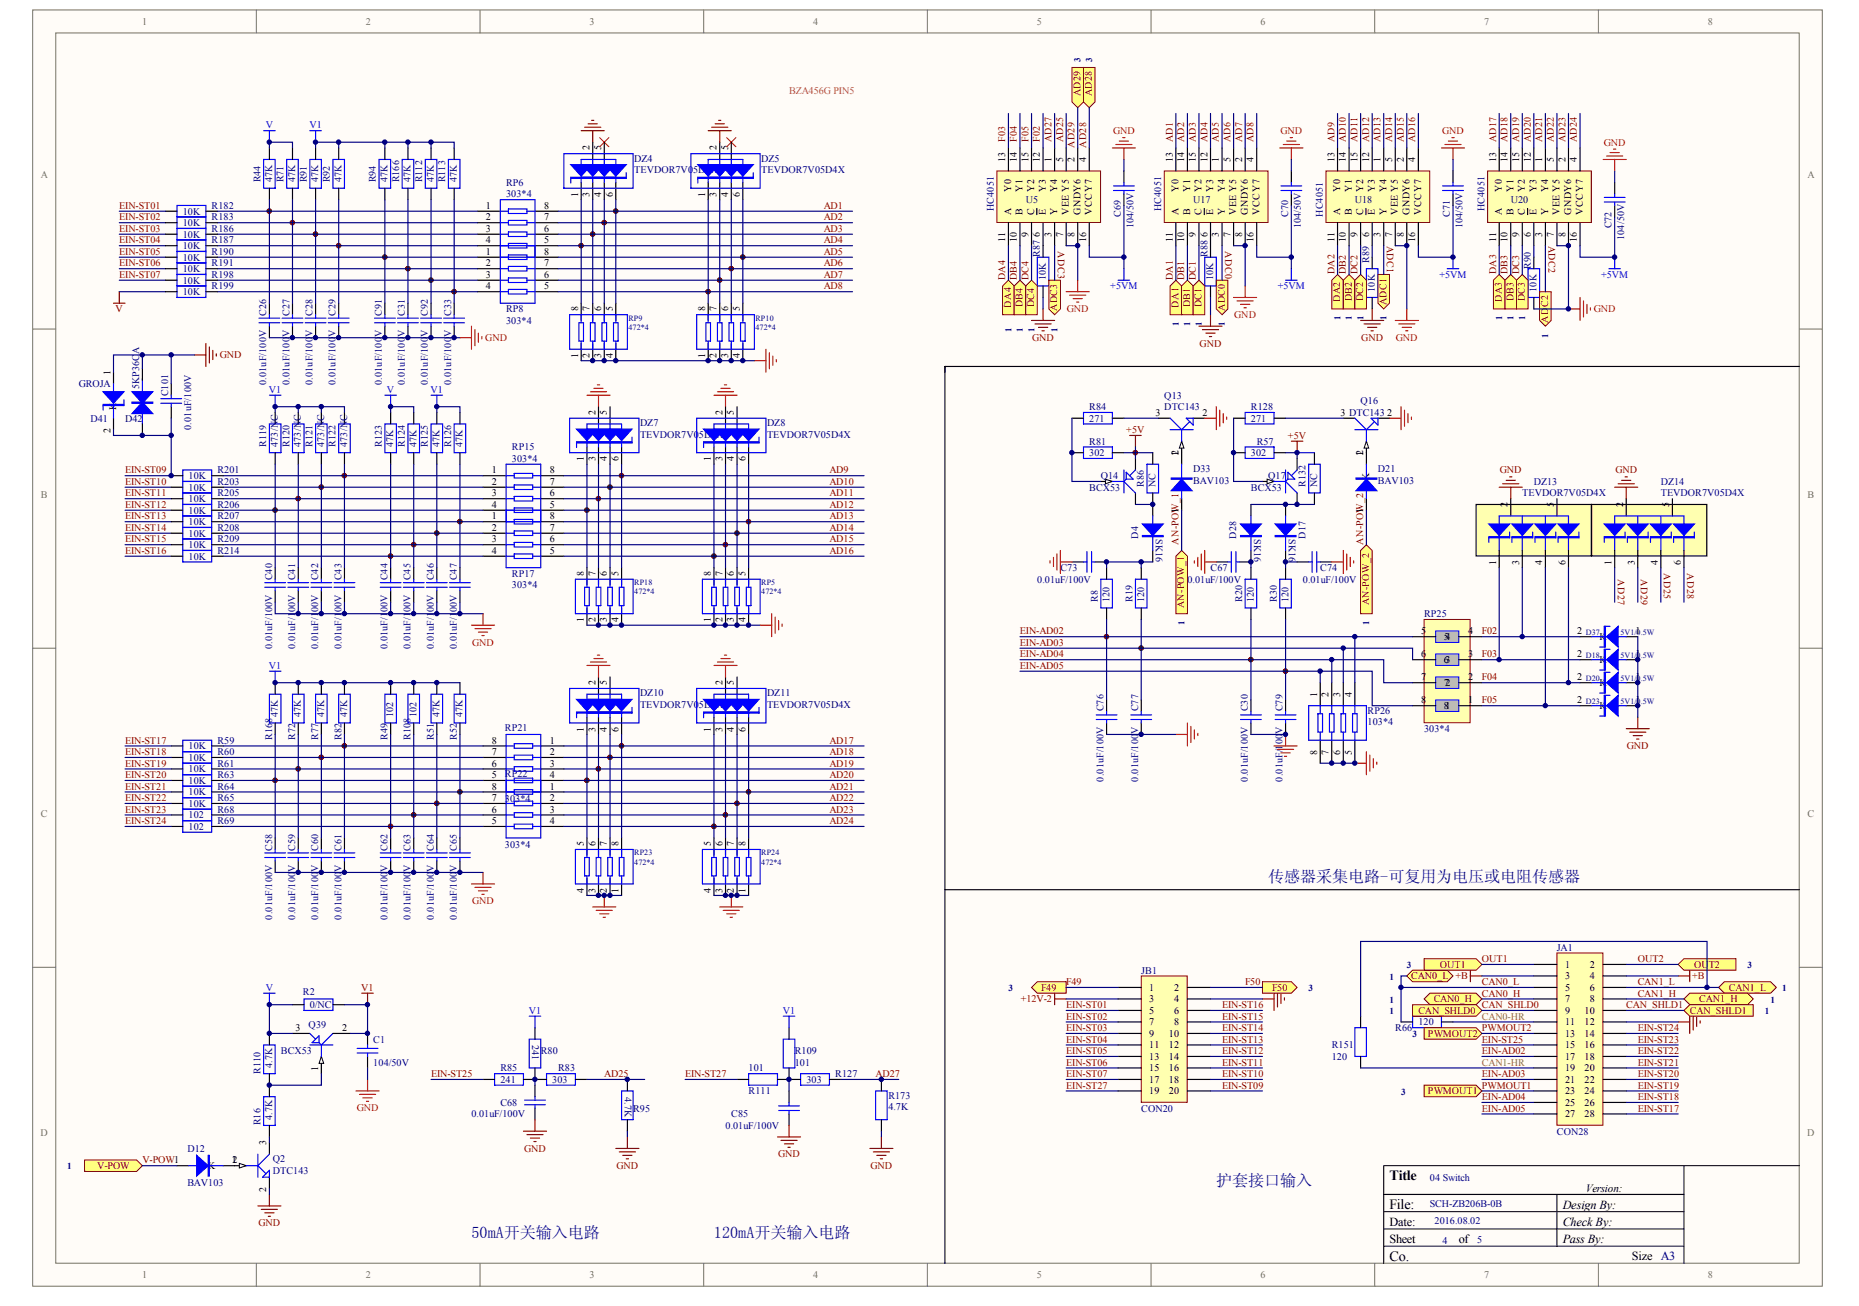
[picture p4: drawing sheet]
<svg xmlns="http://www.w3.org/2000/svg" width="288mm" height="202mm" viewBox="0 0 288 202" stroke-linecap="round" stroke-linejoin="round" font-family="sans-serif">
<defs><g id="words">
<g font-size="2.5" fill="#000080">
<text x="196.4" y="136.5">传感器采集电路-可复用为电压或电阻传感器</text>
<text x="188.3" y="183.6">护套接口输入</text>
<text x="73" y="191.6">50mA开关输入电路</text>
<text x="110.6" y="191.6">120mA开关输入电路</text>
</g>
<g font-size="2.2">
<text x="215.2" y="182.6">Title</text>
<text x="215.2" y="187.1">File:</text>
<text x="215.2" y="195.1">Co.</text>
</g>
<g font-size="1.9">
<text x="215.2" y="189.8">Date:</text>
<text x="242" y="187.1">Design By:</text>
<text x="242" y="189.8">Check By:</text>
<text x="215.2" y="192.4">Sheet</text>
<text x="225.9" y="192.4">of</text>
<text x="242" y="192.4">Pass By:</text>
<text x="252.7" y="195.1">Size A3</text>
</g>
<text font-size="1.7" x="245.6" y="184.6">Version:</text>
<g font-size="1.6" fill="#716f64">
<text x="22" y="3.8">1</text>
<text x="56.6" y="3.8">2</text>
<text x="91.3" y="3.8">3</text>
<text x="125.9" y="3.8">4</text>
<text x="160.5" y="3.8">5</text>
<text x="195.2" y="3.8">6</text>
<text x="229.8" y="3.8">7</text>
<text x="264.4" y="3.8">8</text>
<text x="6.3" y="27.6">A</text>
<text x="279.9" y="27.6">A</text>
<text x="6.3" y="77">B</text>
<text x="279.9" y="77">B</text>
<text x="6.3" y="126.4">C</text>
<text x="279.9" y="126.4">C</text>
<text x="6.3" y="175.8">D</text>
<text x="279.9" y="175.8">D</text>
<text x="22" y="197.9">1</text>
<text x="56.6" y="197.9">2</text>
<text x="91.3" y="197.9">3</text>
<text x="125.9" y="197.9">4</text>
<text x="160.5" y="197.9">5</text>
<text x="195.2" y="197.9">6</text>
<text x="229.8" y="197.9">7</text>
<text x="264.4" y="197.9">8</text>
</g>
<text font-size="1.6" fill="#da2467" x="122.2" y="14.5">BZA456G PIN5</text>
<g font-size="1.6" fill="#00f">
<text x="41.1" y="19.9">V</text>
<text x="47.9" y="19.9">V1</text>
<text x="171.9" y="44.8">+5VM</text>
<text x="197.9" y="44.8">+5VM</text>
<text x="222.9" y="43">+5VM</text>
<text x="247.9" y="43">+5VM</text>
<text x="41.6" y="60.8">V1</text>
<text x="59.9" y="60.8">V</text>
<text x="66.7" y="60.8">V1</text>
<text x="41.6" y="103.5">V1</text>
<text x="41.1" y="153.4">V</text>
<text x="81.9" y="156.9">V1</text>
<text x="121.2" y="156.9">V1</text>
</g>
<g font-size="1.6" fill="#f00">
<text x="172.4" y="20.8">GND</text>
<text x="198.3" y="20.8">GND</text>
<text x="223.3" y="20.8">GND</text>
<text x="248.4" y="22.5">GND</text>
<text x="75.2" y="52.8">GND</text>
<text x="165.2" y="48.3">GND</text>
<text x="191.1" y="49.2">GND</text>
<text x="216.2" y="52.8">GND</text>
<text x="246.8" y="48.3">GND</text>
<text x="73.1" y="99.9">GND</text>
<text x="73.1" y="140">GND</text>
<text x="55.2" y="172">GND</text>
</g>
<g font-size="1.6" fill="#000080">
<text x="78.4" y="28.8">RP6</text>
<text x="98.2" y="25">DZ4</text>
<text x="98.2" y="26.8">TEVDOR7V0</text>
<text x="107.3" y="26.8">5D4</text>
<text x="110.1" y="26.8">X</text>
<text x="117.9" y="25">DZ5</text>
<text x="117.9" y="26.8">TEVDOR7V05D4X</text>
<text x="28.3" y="33.2">10K</text>
<text x="28.3" y="35">10K</text>
<text x="32.8" y="32.3">R182</text>
<text x="32.8" y="34.1">R183</text>
<text x="32.8" y="35.9">R186</text>
<text x="78.4" y="30.5">303*4</text>
<text x="158.8" y="31.4">U5</text>
<text x="184.8" y="31.4">U17</text>
<text x="209.8" y="31.4">U18</text>
<text x="233.9" y="31.4">U20</text>
<text x="28.3" y="36.8">10K</text>
<text x="28.3" y="38.6">10K</text>
<text x="28.3" y="40.3">10K</text>
<text x="32.8" y="37.7">R187</text>
<text x="32.8" y="39.4">R190</text>
<text x="32.8" y="41.2">R191</text>
<text x="28.3" y="42.1">10K</text>
<text x="28.3" y="43.9">10K</text>
<text x="28.3" y="45.7">10K</text>
<text x="32.8" y="43">R198</text>
<text x="32.8" y="44.8">R199</text>
<text x="78.4" y="48.3">RP8</text>
<text x="78.4" y="50.1">303*4</text>
<text x="12.2" y="59.9">GROJA</text>
<text x="14" y="65.3">D41</text>
<text x="19.4" y="65.3">D42</text>
<text x="99.1" y="66">DZ7</text>
<text x="118.8" y="66">DZ8</text>
<text x="168.7" y="63.5">R84</text>
<text x="168.7" y="65.3">271</text>
<text x="180.3" y="61.7">Q13</text>
<text x="180.3" y="63.5">DTC143</text>
<text x="193.7" y="63.5">R128</text>
<text x="193.7" y="65.3">271</text>
<text x="210.7" y="62.6">Q16</text>
<text x="79.3" y="69.7">RP15</text>
<text x="79.3" y="71.5">303*4</text>
<text x="99.1" y="67.7">TEVDOR7V0</text>
<text x="108.2" y="67.7">5D4</text>
<text x="111" y="67.7">X</text>
<text x="118.8" y="67.7">TEVDOR7V05D4X</text>
<text x="168.7" y="68.8">R81</text>
<text x="168.7" y="70.6">302</text>
<text x="193.7" y="70.6">302</text>
<text x="194.6" y="68.8">R57</text>
<text x="29.2" y="74.2">10K</text>
<text x="29.2" y="75.9">10K</text>
<text x="29.2" y="77.7">10K</text>
<text x="33.7" y="73.3">R201</text>
<text x="33.7" y="75">R203</text>
<text x="33.7" y="76.8">R205</text>
<text x="168.7" y="75.9">BCX53</text>
<text x="170.5" y="74.2">Q14</text>
<text x="184.8" y="73.1">D33</text>
<text x="184.8" y="74.9">BAV103</text>
<text x="193.7" y="75.9">BCX53</text>
<text x="196.4" y="74.2">Q17</text>
<text x="213.4" y="73.1">D21</text>
<text x="213.4" y="74.9">BAV103</text>
<text x="235.7" y="76.8">TEVDOR7V05D4X</text>
<text x="237.5" y="75">DZ13</text>
<text x="257.2" y="75">DZ14</text>
<text x="257.2" y="76.8">TEVDOR7V05D4X</text>
<text x="29.2" y="79.5">10K</text>
<text x="29.2" y="81.3">10K</text>
<text x="29.2" y="83.1">10K</text>
<text x="33.7" y="78.6">R206</text>
<text x="33.7" y="80.4">R207</text>
<text x="33.7" y="82.2">R208</text>
<text x="33.7" y="83.9">R209</text>
<text x="29.2" y="84.8">10K</text>
<text x="29.2" y="86.6">10K</text>
<text x="33.7" y="85.7">R214</text>
<text x="79.3" y="89.3">RP17</text>
<text x="164.2" y="88.4">C73</text>
<text x="187.4" y="88.4">C67</text>
<text x="204.4" y="88.4">C74</text>
<text x="79.3" y="91.1">303*4</text>
<text x="160.6" y="90.2">0.01uF/100V</text>
<text x="183.9" y="90.2">0.01uF/100V</text>
<text x="201.8" y="90.2">0.01uF/100V</text>
<text x="220.5" y="95.5">RP25</text>
<text x="99.1" y="107.8">DZ10</text>
<text x="118.8" y="107.8">DZ11</text>
<text x="78.2" y="113.1">RP21</text>
<text x="99.1" y="109.6">TEVDOR7V0</text>
<text x="108.2" y="109.6">5D4</text>
<text x="111" y="109.6">X</text>
<text x="118.8" y="109.6">TEVDOR7V05D4X</text>
<text x="211.8" y="110.5">RP26</text>
<text x="211.8" y="112.2">103*4</text>
<text x="220.5" y="113.3">303*4</text>
<text x="29.2" y="116">10K</text>
<text x="29.2" y="117.8">10K</text>
<text x="29.2" y="119.5">10K</text>
<text x="33.7" y="115.1">R59</text>
<text x="33.7" y="116.9">R60</text>
<text x="33.7" y="118.7">R61</text>
<text x="29.2" y="121.3">10K</text>
<text x="29.2" y="123.1">10K</text>
<text x="29.2" y="124.9">10K</text>
<text x="33.7" y="125.8">R68</text>
<text x="33.7" y="120.4">R63</text>
<text x="33.7" y="122.2">R64</text>
<text x="33.7" y="124">R65</text>
<text x="78.2" y="124.2">303*4</text>
<text x="78.2" y="120.3">RP22</text>
<text x="29.2" y="126.7">102</text>
<text x="29.2" y="128.4">102</text>
<text x="33.7" y="127.6">R69</text>
<text x="78.2" y="131.3">303*4</text>
<text x="241.1" y="147.1">JA1</text>
<text x="46.9" y="154.1">R2</text>
<text x="176.7" y="150.7">JB1</text>
<text x="47.8" y="159.1">Q39</text>
<text x="48" y="156">0/NC</text>
<text x="57.8" y="161.4">C1</text>
<text x="216.1" y="159.6">R66</text>
<text x="219.6" y="158.7">120</text>
<text x="43.5" y="163.1">BCX53</text>
<text x="57.8" y="164.9">104/50V</text>
<text x="77.5" y="165.8">R85</text>
<text x="77.5" y="167.6">241</text>
<text x="83.7" y="163.1">R80</text>
<text x="85.5" y="167.6">303</text>
<text x="86.4" y="165.8">R83</text>
<text x="115.9" y="165.8">101</text>
<text x="123.1" y="163.1">R109</text>
<text x="123.1" y="164.9">101</text>
<text x="124.9" y="167.6">303</text>
<text x="129.3" y="166.7">R127</text>
<text x="206.2" y="162.3">R151</text>
<text x="206.2" y="164">120</text>
<text x="73" y="172.9">0.01uF/100V</text>
<text x="77.5" y="171.2">C68</text>
<text x="98" y="172">R95</text>
<text x="113.2" y="172.9">C85</text>
<text x="115.9" y="169.4">R111</text>
<text x="137.6" y="170.1">R173</text>
<text x="137.6" y="171.9">4.7K</text>
<text x="176.7" y="172.1">CON20</text>
<text x="29" y="178.3">D12</text>
<text x="42.3" y="179.9">Q2</text>
<text x="112.3" y="174.7">0.01uF/100V</text>
<text x="241.1" y="175.6">CON28</text>
<text x="29" y="183.6">BAV103</text>
<text x="42.3" y="181.7">DTC143</text>
<text x="221.4" y="182.7">04 Switch</text>
<text x="221.4" y="186.8">SCH-ZB206B-0B</text>
<text x="222.1" y="189.5">2016.08.02</text>
<text x="223.4" y="192.5">4</text>
<text x="228.8" y="192.3">5</text>
</g>
<g font-size="1.6" fill="#800000">
<text x="18.5" y="32.3">EIN-ST01</text>
<text x="18.5" y="34.1">EIN-ST02</text>
<text x="18.5" y="35.9">EIN-ST03</text>
<text x="127.5" y="32.3">AD1</text>
<text x="127.5" y="34.1">AD2</text>
<text x="127.5" y="35.9">AD3</text>
<text x="18.5" y="37.7">EIN-ST04</text>
<text x="18.5" y="39.4">EIN-ST05</text>
<text x="18.5" y="41.2">EIN-ST06</text>
<text x="127.5" y="37.7">AD4</text>
<text x="127.5" y="39.4">AD5</text>
<text x="127.5" y="41.2">AD6</text>
<text x="18.5" y="43">EIN-ST07</text>
<text x="127.5" y="43">AD7</text>
<text x="127.5" y="44.8">AD8</text>
<text x="17.9" y="48.3">V</text>
<text x="159.8" y="52.8">GND</text>
<text x="185.8" y="53.7">GND</text>
<text x="210.8" y="52.8">GND</text>
<text x="34" y="55.5">GND</text>
<text x="174.4" y="67">+5V</text>
<text x="199.4" y="67.9">+5V</text>
<text x="19.4" y="73.3">EIN-ST09</text>
<text x="19.4" y="75">EIN-ST10</text>
<text x="19.4" y="76.8">EIN-ST11</text>
<text x="128.4" y="73.3">AD9</text>
<text x="128.4" y="75">AD10</text>
<text x="128.4" y="76.8">AD11</text>
<text x="232.3" y="73.3">GND</text>
<text x="250.1" y="73.3">GND</text>
<text x="19.4" y="78.6">EIN-ST12</text>
<text x="19.4" y="80.4">EIN-ST13</text>
<text x="19.4" y="82.2">EIN-ST14</text>
<text x="19.4" y="83.9">EIN-ST15</text>
<text x="128.4" y="78.6">AD12</text>
<text x="128.4" y="80.4">AD13</text>
<text x="128.4" y="82.2">AD14</text>
<text x="128.4" y="83.9">AD15</text>
<text x="19.4" y="85.7">EIN-ST16</text>
<text x="128.4" y="85.7">AD16</text>
<text x="157.9" y="98.2">EIN-AD02</text>
<text x="157.9" y="100">EIN-AD03</text>
<text x="157.9" y="101.7">EIN-AD04</text>
<text x="229.5" y="98.2">F02</text>
<text x="229.5" y="101.7">F03</text>
<text x="157.9" y="103.5">EIN-AD05</text>
<text x="229.5" y="105.3">F04</text>
<text x="229.5" y="108.9">F05</text>
<text x="19.4" y="115.1">EIN-ST17</text>
<text x="19.4" y="116.9">EIN-ST18</text>
<text x="19.4" y="118.7">EIN-ST19</text>
<text x="128.4" y="115.1">AD17</text>
<text x="128.4" y="116.9">AD18</text>
<text x="128.4" y="118.7">AD19</text>
<text x="251.9" y="116">GND</text>
<text x="19.4" y="120.4">EIN-ST20</text>
<text x="19.4" y="122.2">EIN-ST21</text>
<text x="19.4" y="124">EIN-ST22</text>
<text x="19.4" y="125.8">EIN-ST23</text>
<text x="128.4" y="120.4">AD20</text>
<text x="128.4" y="122.2">AD21</text>
<text x="128.4" y="124">AD22</text>
<text x="128.4" y="125.8">AD23</text>
<text x="19.4" y="127.6">EIN-ST24</text>
<text x="128.4" y="127.6">AD24</text>
<text x="223" y="149.8">OUT1</text>
<text x="229.5" y="148.9">OUT1</text>
<text x="253.6" y="148.9">OUT2</text>
<text x="262.3" y="149.8">OUT2</text>
<text x="55.9" y="153.4">V1</text>
<text x="158.1" y="155.1">+12V-2</text>
<text x="161.2" y="153.4">F49</text>
<text x="165.1" y="152.5">F49</text>
<text x="192.8" y="152.5">F50</text>
<text x="197" y="153.4">F50</text>
<text x="218.5" y="151.6">CAN0_L +B</text>
<text x="222" y="155.1">CAN0_H</text>
<text x="229.5" y="154.3">CAN0_H</text>
<text x="229.5" y="152.5">CAN0_L</text>
<text x="253.6" y="152.5">CAN1_L</text>
<text x="253.6" y="154.3">CAN1_H</text>
<text x="262" y="151.6">+B</text>
<text x="263.1" y="155.1">CAN1_H</text>
<text x="267.7" y="153.4">CAN1_L</text>
<text x="165.1" y="156">EIN-ST01</text>
<text x="165.1" y="159.6">EIN-ST03</text>
<text x="165.1" y="157.8">EIN-ST02</text>
<text x="165.1" y="161.4">EIN-ST04</text>
<text x="189.2" y="161.4">EIN-ST13</text>
<text x="189.2" y="157.8">EIN-ST15</text>
<text x="189.2" y="159.6">EIN-ST14</text>
<text x="189.2" y="156">EIN-ST16</text>
<text x="219.7" y="156.9">CAN_SHLD0</text>
<text x="221.1" y="160.5">PWMOUT2</text>
<text x="229.5" y="156">CAN_SHLD0</text>
<text x="229.5" y="159.6">PWMOUT2</text>
<text x="229.5" y="161.4">EIN-ST25</text>
<text x="251.8" y="156">CAN_SHLD1</text>
<text x="253.6" y="159.6">EIN-ST24</text>
<text x="253.6" y="161.4">EIN-ST23</text>
<text x="261.7" y="156.9">CAN_SHLD1</text>
<text x="66.7" y="166.7">EIN-ST25</text>
<text x="93.6" y="166.7">AD25</text>
<text x="106.1" y="166.7">EIN-ST27</text>
<text x="135.6" y="166.7">AD27</text>
<text x="165.1" y="163.1">EIN-ST05</text>
<text x="165.1" y="166.7">EIN-ST07</text>
<text x="165.1" y="164.9">EIN-ST06</text>
<text x="189.2" y="164.9">EIN-ST11</text>
<text x="189.2" y="166.7">EIN-ST10</text>
<text x="189.2" y="163.1">EIN-ST12</text>
<text x="229.5" y="163.1">EIN-AD02</text>
<text x="229.5" y="166.7">EIN-AD03</text>
<text x="253.6" y="164.9">EIN-ST21</text>
<text x="253.6" y="166.7">EIN-ST20</text>
<text x="253.6" y="163.1">EIN-ST22</text>
<text x="165.1" y="168.5">EIN-ST27</text>
<text x="189.2" y="168.5">EIN-ST09</text>
<text x="221.1" y="169.4">PWMOUT1</text>
<text x="229.5" y="168.5">PWMOUT1</text>
<text x="229.5" y="170.3">EIN-AD04</text>
<text x="229.5" y="172">EIN-AD05</text>
<text x="253.6" y="172">EIN-ST17</text>
<text x="253.6" y="168.5">EIN-ST19</text>
<text x="253.6" y="170.3">EIN-ST18</text>
<text x="81.2" y="178.3">GND</text>
<text x="120.5" y="179.2">GND</text>
<text x="15.1" y="180.9">V-POW</text>
<text x="22" y="180.1">V-POW1</text>
<text x="95.5" y="180.9">GND</text>
<text x="134.8" y="180.9">GND</text>
<text x="40" y="189.8">GND</text>
</g>
<g font-size="1.6">
<text x="75.2" y="32.3">1</text>
<text x="75.2" y="34.1">2</text>
<text x="75.2" y="35.9">3</text>
<text x="84.3" y="35.9">6</text>
<text x="84.3" y="34.1">7</text>
<text x="84.3" y="32.3">8</text>
<text x="75.2" y="37.7">4</text>
<text x="75.2" y="39.4">1</text>
<text x="75.2" y="41.2">2</text>
<text x="84.3" y="37.7">5</text>
<text x="84.3" y="41.2">7</text>
<text x="84.3" y="39.4">8</text>
<text x="75.2" y="43">3</text>
<text x="75.2" y="44.8">4</text>
<text x="84.3" y="44.8">5</text>
<text x="84.3" y="43">6</text>
<text x="179" y="64.4">3</text>
<text x="186.2" y="64.4">2</text>
<text x="207.6" y="64.4">3 DTC143</text>
<text x="214.8" y="64.4">2</text>
<text x="76.1" y="73.3">1</text>
<text x="76.1" y="75">2</text>
<text x="76.1" y="76.8">3</text>
<text x="85.2" y="76.8">6</text>
<text x="85.2" y="75">7</text>
<text x="85.2" y="73.3">8</text>
<text x="76.1" y="78.6">4</text>
<text x="76.1" y="80.4">1</text>
<text x="76.1" y="82.2">2</text>
<text x="76.1" y="83.9">3</text>
<text x="85.2" y="78.6">5</text>
<text x="85.2" y="83.9">6</text>
<text x="85.2" y="82.2">7</text>
<text x="85.2" y="80.4">8</text>
<text x="76.1" y="85.7">4</text>
<text x="85.2" y="85.7">5</text>
<text x="220.1" y="101.7">6</text>
<text x="220.1" y="98.2">5</text>
<text x="223.6" y="99.1">54</text>
<text x="227.3" y="101.7">3</text>
<text x="227.3" y="98.2">4</text>
<text x="244.2" y="101.7">2</text>
<text x="244.2" y="98.2">2</text>
<text x="247.7" y="99.1">K</text>
<text x="249.5" y="99.1">A</text>
<text x="253.3" y="101.7">1</text>
<text x="253.3" y="98.2">1</text>
<text x="220.1" y="105.3">7</text>
<text x="223.6" y="106.2">72</text>
<text x="223.6" y="102.6">63</text>
<text x="227.3" y="105.3">2</text>
<text x="244.2" y="105.3">2</text>
<text x="247.7" y="106.2">K</text>
<text x="247.7" y="102.6">K</text>
<text x="249.5" y="106.2">A</text>
<text x="249.5" y="102.6">A</text>
<text x="253.3" y="105.3">1</text>
<text x="220.1" y="108.9">8</text>
<text x="223.6" y="109.8">81</text>
<text x="227.3" y="108.9">1</text>
<text x="244.2" y="108.9">2</text>
<text x="247.7" y="109.8">K</text>
<text x="249.5" y="109.8">A</text>
<text x="253.3" y="108.9">1</text>
<text x="76.1" y="118.7">6</text>
<text x="76.1" y="116.9">7</text>
<text x="76.1" y="115.1">8</text>
<text x="85.2" y="115.1">1</text>
<text x="85.2" y="116.9">2</text>
<text x="85.2" y="118.7">3</text>
<text x="76.1" y="120.4">5</text>
<text x="76.1" y="125.8">6</text>
<text x="76.1" y="124">7</text>
<text x="76.1" y="122.2">8</text>
<text x="85.2" y="120.4">4</text>
<text x="85.2" y="122.2">1</text>
<text x="85.2" y="124">2</text>
<text x="85.2" y="125.8">3</text>
<text x="76.1" y="127.6">5</text>
<text x="85.2" y="127.6">4</text>
<text x="242.3" y="149.8">1</text>
<text x="246.2" y="149.8">2</text>
<text x="178" y="153.4">1</text>
<text x="178" y="155.1">3</text>
<text x="181.8" y="155.1">4</text>
<text x="181.8" y="153.4">2</text>
<text x="242.3" y="151.6">3</text>
<text x="242.3" y="153.4">5</text>
<text x="242.3" y="155.1">7</text>
<text x="246.2" y="155.1">8</text>
<text x="246.2" y="153.4">6</text>
<text x="246.2" y="151.6">4</text>
<text x="45.7" y="159.6">3</text>
<text x="53" y="159.6">2</text>
<text x="178" y="156.9">5</text>
<text x="178" y="158.7">7</text>
<text x="178" y="160.5">9</text>
<text x="181" y="160.5">10</text>
<text x="181.8" y="158.7">8</text>
<text x="181.8" y="156.9">6</text>
<text x="242.3" y="156.9">9</text>
<text x="242.3" y="158.7">11</text>
<text x="242.3" y="160.5">13</text>
<text x="245.4" y="160.5">14</text>
<text x="245.4" y="158.7">12</text>
<text x="245.4" y="156.9">10</text>
<text x="178" y="162.3">11</text>
<text x="178" y="164">13</text>
<text x="178" y="165.8">15</text>
<text x="178" y="167.6">17</text>
<text x="181" y="165.8">16</text>
<text x="181" y="164">14</text>
<text x="181" y="162.3">12</text>
<text x="181" y="167.6">18</text>
<text x="242.3" y="162.3">15</text>
<text x="242.3" y="164">17</text>
<text x="242.3" y="165.8">19</text>
<text x="242.3" y="167.6">21</text>
<text x="245.4" y="162.3">16</text>
<text x="245.4" y="164">18</text>
<text x="245.4" y="165.8">20</text>
<text x="245.4" y="167.6">22</text>
<text x="178" y="169.4">19</text>
<text x="181" y="169.4">20</text>
<text x="242.3" y="169.4">23</text>
<text x="242.3" y="171.2">25</text>
<text x="242.3" y="172.9">27</text>
<text x="245.4" y="169.4">24</text>
<text x="245.4" y="171.2">26</text>
<text x="245.4" y="172.9">28</text>
<text x="30.5" y="180.9">A K</text>
<text x="35.9" y="180.1">1</text>
<text x="36" y="180.1">2</text>
</g>
<g font-size="1.6" fill="#909100">
<text x="229.5" y="157.8">CAN0-HR</text>
<text x="229.5" y="164.9">CAN1-HR</text>
</g>
<g font-size="1.5" fill="#800000">
<text x="167.3" y="14.9" transform="rotate(-90 167.3 14.9)">AD29</text>
<text x="169.1" y="14.9" transform="rotate(-90 169.1 14.9)">AD28</text>
<text x="155.7" y="22" transform="rotate(-90 155.7 22)">F03</text>
<text x="157.5" y="22" transform="rotate(-90 157.5 22)">F04</text>
<text x="159.3" y="22" transform="rotate(-90 159.3 22)">F05</text>
<text x="161" y="22" transform="rotate(-90 161 22)">F02</text>
<text x="162.8" y="22" transform="rotate(-90 162.8 22)">AD27</text>
<text x="164.6" y="22" transform="rotate(-90 164.6 22)">AD25</text>
<text x="166.4" y="22.9" transform="rotate(-90 166.4 22.9)">AD29</text>
<text x="168.2" y="22.9" transform="rotate(-90 168.2 22.9)">AD28</text>
<text x="181.6" y="22" transform="rotate(-90 181.6 22)">AD1</text>
<text x="183.4" y="22" transform="rotate(-90 183.4 22)">AD2</text>
<text x="185.2" y="22" transform="rotate(-90 185.2 22)">AD3</text>
<text x="187" y="22" transform="rotate(-90 187 22)">AD4</text>
<text x="188.8" y="22" transform="rotate(-90 188.8 22)">AD5</text>
<text x="190.5" y="22" transform="rotate(-90 190.5 22)">AD6</text>
<text x="192.3" y="22" transform="rotate(-90 192.3 22)">AD7</text>
<text x="194.1" y="22" transform="rotate(-90 194.1 22)">AD8</text>
<text x="206.6" y="22" transform="rotate(-90 206.6 22)">AD9</text>
<text x="208.4" y="22" transform="rotate(-90 208.4 22)">AD10</text>
<text x="210.2" y="22" transform="rotate(-90 210.2 22)">AD11</text>
<text x="212" y="22" transform="rotate(-90 212 22)">AD12</text>
<text x="213.8" y="22" transform="rotate(-90 213.8 22)">AD13</text>
<text x="215.6" y="22" transform="rotate(-90 215.6 22)">AD14</text>
<text x="217.4" y="22" transform="rotate(-90 217.4 22)">AD15</text>
<text x="219.2" y="22" transform="rotate(-90 219.2 22)">AD16</text>
<text x="231.7" y="22" transform="rotate(-90 231.7 22)">AD17</text>
<text x="233.5" y="22" transform="rotate(-90 233.5 22)">AD18</text>
<text x="235.2" y="22" transform="rotate(-90 235.2 22)">AD19</text>
<text x="237" y="22" transform="rotate(-90 237 22)">AD20</text>
<text x="238.8" y="22" transform="rotate(-90 238.8 22)">AD21</text>
<text x="240.6" y="22" transform="rotate(-90 240.6 22)">AD22</text>
<text x="242.4" y="22" transform="rotate(-90 242.4 22)">AD23</text>
<text x="244.2" y="22" transform="rotate(-90 244.2 22)">AD24</text>
<text x="163.8" y="38.9" transform="rotate(90 163.8 38.9)">ADC3</text>
<text x="189.7" y="38.9" transform="rotate(90 189.7 38.9)">ADC0</text>
<text x="214.7" y="38" transform="rotate(90 214.7 38)">ADC1</text>
<text x="239.8" y="38" transform="rotate(90 239.8 38)">ADC2</text>
<text x="155.7" y="43.4" transform="rotate(-90 155.7 43.4)">DA4</text>
<text x="156.6" y="47.6" transform="rotate(-90 156.6 47.6)">DA4</text>
<text x="157.5" y="43.4" transform="rotate(-90 157.5 43.4)">DB4</text>
<text x="158.4" y="47.6" transform="rotate(-90 158.4 47.6)">DB4</text>
<text x="159.3" y="43.4" transform="rotate(-90 159.3 43.4)">DC4</text>
<text x="160.1" y="47.6" transform="rotate(-90 160.1 47.6)">DC4</text>
<text x="181.6" y="43.4" transform="rotate(-90 181.6 43.4)">DA1</text>
<text x="182.5" y="47.6" transform="rotate(-90 182.5 47.6)">DA1</text>
<text x="183.4" y="43.4" transform="rotate(-90 183.4 43.4)">DB1</text>
<text x="184.3" y="47.6" transform="rotate(-90 184.3 47.6)">DB1</text>
<text x="185.2" y="43.4" transform="rotate(-90 185.2 43.4)">DC1</text>
<text x="186.1" y="47.6" transform="rotate(-90 186.1 47.6)">DC1</text>
<text x="206.6" y="42.5" transform="rotate(-90 206.6 42.5)">DA2</text>
<text x="207.5" y="46.7" transform="rotate(-90 207.5 46.7)">DA2</text>
<text x="208.4" y="42.5" transform="rotate(-90 208.4 42.5)">DB2</text>
<text x="209.3" y="46.7" transform="rotate(-90 209.3 46.7)">DB2</text>
<text x="210.2" y="42.5" transform="rotate(-90 210.2 42.5)">DC2</text>
<text x="211.1" y="46.7" transform="rotate(-90 211.1 46.7)">DC2</text>
<text x="214.7" y="47.3" transform="rotate(-90 214.7 47.3)">ADC1</text>
<text x="231.7" y="42.5" transform="rotate(-90 231.7 42.5)">DA3</text>
<text x="232.6" y="46.7" transform="rotate(-90 232.6 46.7)">DA3</text>
<text x="233.5" y="42.5" transform="rotate(-90 233.5 42.5)">DB3</text>
<text x="234.4" y="46.7" transform="rotate(-90 234.4 46.7)">DB3</text>
<text x="235.2" y="42.5" transform="rotate(-90 235.2 42.5)">DC3</text>
<text x="236.1" y="46.7" transform="rotate(-90 236.1 46.7)">DC3</text>
<text x="239.7" y="47.6" transform="rotate(-90 239.7 47.6)">C2</text>
<text x="163.7" y="48.1" transform="rotate(-90 163.7 48.1)">ADC3</text>
<text x="189.7" y="48.1" transform="rotate(-90 189.7 48.1)">ADC0</text>
<text x="239.7" y="49.9" transform="rotate(-90 239.7 49.9)">AD</text>
<text x="182.5" y="79.3" transform="rotate(-90 182.5 79.3)">W_1</text>
<text x="211.1" y="79.3" transform="rotate(-90 211.1 79.3)">W_2</text>
<text x="182.5" y="84.3" transform="rotate(-90 182.5 84.3)">AN-PO1</text>
<text x="211.1" y="84.3" transform="rotate(-90 211.1 84.3)">AN-PO1</text>
<text x="250.5" y="89.6" transform="rotate(90 250.5 89.6)">AD27</text>
<text x="254.1" y="89.6" transform="rotate(90 254.1 89.6)">AD29</text>
<text x="257.7" y="88.8" transform="rotate(90 257.7 88.8)">AD25</text>
<text x="261.2" y="88.8" transform="rotate(90 261.2 88.8)">AD28</text>
<text x="183.4" y="94.1" transform="rotate(-90 183.4 94.1)">AN-POW_1</text>
<text x="212" y="93.7" transform="rotate(-90 212 93.7)">AN-POW_2</text>
</g>
<g font-size="1.5">
<text x="91.3" y="23.3" transform="rotate(-90 91.3 23.3)">2</text>
<text x="93.1" y="23.3" transform="rotate(-90 93.1 23.3)">5</text>
<text x="111" y="23.3" transform="rotate(-90 111 23.3)">2</text>
<text x="112.8" y="23.3" transform="rotate(-90 112.8 23.3)">5</text>
<text x="155.7" y="25" transform="rotate(-90 155.7 25)">13</text>
<text x="156.6" y="29.7" transform="rotate(-90 156.6 29.7)">Y0</text>
<text x="157.5" y="25" transform="rotate(-90 157.5 25)">14</text>
<text x="158.4" y="29.7" transform="rotate(-90 158.4 29.7)">Y1</text>
<text x="159.3" y="25" transform="rotate(-90 159.3 25)">15</text>
<text x="160.1" y="29.7" transform="rotate(-90 160.1 29.7)">Y2</text>
<text x="161" y="25" transform="rotate(-90 161 25)">12</text>
<text x="161.9" y="29.7" transform="rotate(-90 161.9 29.7)">Y3</text>
<text x="162.8" y="25" transform="rotate(-90 162.8 25)">1</text>
<text x="163.7" y="29.7" transform="rotate(-90 163.7 29.7)">Y4</text>
<text x="164.6" y="25" transform="rotate(-90 164.6 25)">5</text>
<text x="166.4" y="25" transform="rotate(-90 166.4 25)">2</text>
<text x="168.2" y="25" transform="rotate(-90 168.2 25)">4</text>
<text x="181.6" y="25" transform="rotate(-90 181.6 25)">13</text>
<text x="182.5" y="29.7" transform="rotate(-90 182.5 29.7)">Y0</text>
<text x="183.4" y="25" transform="rotate(-90 183.4 25)">14</text>
<text x="184.3" y="29.7" transform="rotate(-90 184.3 29.7)">Y1</text>
<text x="185.2" y="25" transform="rotate(-90 185.2 25)">15</text>
<text x="186.1" y="29.7" transform="rotate(-90 186.1 29.7)">Y2</text>
<text x="187" y="25" transform="rotate(-90 187 25)">12</text>
<text x="187.9" y="29.7" transform="rotate(-90 187.9 29.7)">Y3</text>
<text x="188.8" y="25" transform="rotate(-90 188.8 25)">1</text>
<text x="189.7" y="29.7" transform="rotate(-90 189.7 29.7)">Y4</text>
<text x="190.5" y="25" transform="rotate(-90 190.5 25)">5</text>
<text x="192.3" y="25" transform="rotate(-90 192.3 25)">2</text>
<text x="194.1" y="25" transform="rotate(-90 194.1 25)">4</text>
<text x="206.6" y="25" transform="rotate(-90 206.6 25)">13</text>
<text x="207.5" y="29.7" transform="rotate(-90 207.5 29.7)">Y0</text>
<text x="208.4" y="25" transform="rotate(-90 208.4 25)">14</text>
<text x="209.3" y="29.7" transform="rotate(-90 209.3 29.7)">Y1</text>
<text x="210.2" y="25" transform="rotate(-90 210.2 25)">15</text>
<text x="211.1" y="29.7" transform="rotate(-90 211.1 29.7)">Y2</text>
<text x="212" y="25" transform="rotate(-90 212 25)">12</text>
<text x="212.9" y="29.7" transform="rotate(-90 212.9 29.7)">Y3</text>
<text x="213.8" y="25" transform="rotate(-90 213.8 25)">1</text>
<text x="214.7" y="29.7" transform="rotate(-90 214.7 29.7)">Y4</text>
<text x="215.6" y="25" transform="rotate(-90 215.6 25)">5</text>
<text x="217.4" y="25" transform="rotate(-90 217.4 25)">2</text>
<text x="219.2" y="25" transform="rotate(-90 219.2 25)">4</text>
<text x="231.7" y="25" transform="rotate(-90 231.7 25)">13</text>
<text x="232.6" y="29.7" transform="rotate(-90 232.6 29.7)">Y0</text>
<text x="233.5" y="25" transform="rotate(-90 233.5 25)">14</text>
<text x="234.4" y="29.7" transform="rotate(-90 234.4 29.7)">Y1</text>
<text x="235.2" y="25" transform="rotate(-90 235.2 25)">15</text>
<text x="236.1" y="29.7" transform="rotate(-90 236.1 29.7)">Y2</text>
<text x="237" y="25" transform="rotate(-90 237 25)">12</text>
<text x="237.9" y="29.7" transform="rotate(-90 237.9 29.7)">Y3</text>
<text x="238.8" y="25" transform="rotate(-90 238.8 25)">1</text>
<text x="239.7" y="29.7" transform="rotate(-90 239.7 29.7)">Y4</text>
<text x="240.6" y="25" transform="rotate(-90 240.6 25)">5</text>
<text x="242.4" y="25" transform="rotate(-90 242.4 25)">2</text>
<text x="244.2" y="25" transform="rotate(-90 244.2 25)">4</text>
<text x="89.5" y="30.5" transform="rotate(-90 89.5 30.5)">1</text>
<text x="91.3" y="30.5" transform="rotate(-90 91.3 30.5)">3</text>
<text x="93.1" y="30.5" transform="rotate(-90 93.1 30.5)">4</text>
<text x="94.9" y="30.5" transform="rotate(-90 94.9 30.5)">6</text>
<text x="109.2" y="30.5" transform="rotate(-90 109.2 30.5)">1</text>
<text x="111" y="30.5" transform="rotate(-90 111 30.5)">3</text>
<text x="112.8" y="30.5" transform="rotate(-90 112.8 30.5)">4</text>
<text x="114.5" y="30.5" transform="rotate(-90 114.5 30.5)">6</text>
<text x="156.6" y="33.2" transform="rotate(-90 156.6 33.2)">A</text>
<text x="158.4" y="33.2" transform="rotate(-90 158.4 33.2)">B</text>
<text x="160.1" y="33.2" transform="rotate(-90 160.1 33.2)">C</text>
<text x="161.9" y="33.2" transform="rotate(-90 161.9 33.2)">E</text>
<text x="163.7" y="33.2" transform="rotate(-90 163.7 33.2)">Y</text>
<text x="165.5" y="33.2" transform="rotate(-90 165.5 33.2)">VEE Y5</text>
<text x="167.3" y="33.2" transform="rotate(-90 167.3 33.2)">GNDY6</text>
<text x="169.1" y="33.2" transform="rotate(-90 169.1 33.2)">VCC Y7</text>
<text x="182.5" y="33.2" transform="rotate(-90 182.5 33.2)">A</text>
<text x="184.3" y="33.2" transform="rotate(-90 184.3 33.2)">B</text>
<text x="186.1" y="33.2" transform="rotate(-90 186.1 33.2)">C</text>
<text x="187.9" y="33.2" transform="rotate(-90 187.9 33.2)">E</text>
<text x="189.7" y="33.2" transform="rotate(-90 189.7 33.2)">Y</text>
<text x="191.4" y="33.2" transform="rotate(-90 191.4 33.2)">VEE Y5</text>
<text x="193.2" y="33.2" transform="rotate(-90 193.2 33.2)">GNDY6</text>
<text x="195" y="33.2" transform="rotate(-90 195 33.2)">VCC Y7</text>
<text x="207.5" y="33.2" transform="rotate(-90 207.5 33.2)">A</text>
<text x="209.3" y="33.2" transform="rotate(-90 209.3 33.2)">B</text>
<text x="211.1" y="33.2" transform="rotate(-90 211.1 33.2)">C</text>
<text x="212.9" y="33.2" transform="rotate(-90 212.9 33.2)">E</text>
<text x="214.7" y="33.2" transform="rotate(-90 214.7 33.2)">Y</text>
<text x="216.5" y="33.2" transform="rotate(-90 216.5 33.2)">VEE Y5</text>
<text x="218.3" y="33.2" transform="rotate(-90 218.3 33.2)">GNDY6</text>
<text x="220" y="33.2" transform="rotate(-90 220 33.2)">VCC Y7</text>
<text x="232.6" y="33.2" transform="rotate(-90 232.6 33.2)">A</text>
<text x="234.4" y="33.2" transform="rotate(-90 234.4 33.2)">B</text>
<text x="236.1" y="33.2" transform="rotate(-90 236.1 33.2)">C</text>
<text x="237.9" y="33.2" transform="rotate(-90 237.9 33.2)">E</text>
<text x="239.7" y="33.2" transform="rotate(-90 239.7 33.2)">Y</text>
<text x="241.5" y="33.2" transform="rotate(-90 241.5 33.2)">VEE Y5</text>
<text x="243.3" y="33.2" transform="rotate(-90 243.3 33.2)">GNDY6</text>
<text x="245.1" y="33.2" transform="rotate(-90 245.1 33.2)">VCC Y7</text>
<text x="155.7" y="37.5" transform="rotate(-90 155.7 37.5)">11</text>
<text x="157.5" y="37.5" transform="rotate(-90 157.5 37.5)">10</text>
<text x="159.3" y="36.7" transform="rotate(-90 159.3 36.7)">9</text>
<text x="161" y="36.7" transform="rotate(-90 161 36.7)">6</text>
<text x="162.8" y="36.7" transform="rotate(-90 162.8 36.7)">3</text>
<text x="164.6" y="36.7" transform="rotate(-90 164.6 36.7)">7</text>
<text x="166.4" y="36.7" transform="rotate(-90 166.4 36.7)">8</text>
<text x="168.2" y="37.5" transform="rotate(-90 168.2 37.5)">16</text>
<text x="181.6" y="37.5" transform="rotate(-90 181.6 37.5)">11</text>
<text x="183.4" y="37.5" transform="rotate(-90 183.4 37.5)">10</text>
<text x="185.2" y="36.7" transform="rotate(-90 185.2 36.7)">9</text>
<text x="187" y="36.7" transform="rotate(-90 187 36.7)">6</text>
<text x="188.8" y="36.7" transform="rotate(-90 188.8 36.7)">3</text>
<text x="190.5" y="36.7" transform="rotate(-90 190.5 36.7)">7</text>
<text x="192.3" y="36.7" transform="rotate(-90 192.3 36.7)">8</text>
<text x="194.1" y="37.5" transform="rotate(-90 194.1 37.5)">16</text>
<text x="206.6" y="37.5" transform="rotate(-90 206.6 37.5)">11</text>
<text x="208.4" y="37.5" transform="rotate(-90 208.4 37.5)">10</text>
<text x="210.2" y="36.7" transform="rotate(-90 210.2 36.7)">9</text>
<text x="212" y="36.7" transform="rotate(-90 212 36.7)">6</text>
<text x="213.8" y="36.7" transform="rotate(-90 213.8 36.7)">3</text>
<text x="215.6" y="36.7" transform="rotate(-90 215.6 36.7)">7</text>
<text x="217.4" y="36.7" transform="rotate(-90 217.4 36.7)">8</text>
<text x="219.2" y="37.5" transform="rotate(-90 219.2 37.5)">16</text>
<text x="231.7" y="37.5" transform="rotate(-90 231.7 37.5)">11</text>
<text x="233.5" y="37.5" transform="rotate(-90 233.5 37.5)">10</text>
<text x="235.2" y="36.7" transform="rotate(-90 235.2 36.7)">9</text>
<text x="237" y="36.7" transform="rotate(-90 237 36.7)">6</text>
<text x="238.8" y="36.7" transform="rotate(-90 238.8 36.7)">3</text>
<text x="240.6" y="36.7" transform="rotate(-90 240.6 36.7)">7</text>
<text x="242.4" y="36.7" transform="rotate(-90 242.4 36.7)">8</text>
<text x="244.2" y="37.5" transform="rotate(-90 244.2 37.5)">16</text>
<text x="89.5" y="48.2" transform="rotate(-90 89.5 48.2)">8</text>
<text x="91.3" y="48.2" transform="rotate(-90 91.3 48.2)">7</text>
<text x="93.1" y="48.2" transform="rotate(-90 93.1 48.2)">6</text>
<text x="94.9" y="48.2" transform="rotate(-90 94.9 48.2)">5</text>
<text x="109.2" y="48.2" transform="rotate(-90 109.2 48.2)">8</text>
<text x="111" y="48.2" transform="rotate(-90 111 48.2)">7</text>
<text x="112.8" y="48.2" transform="rotate(-90 112.8 48.2)">6</text>
<text x="114.5" y="48.2" transform="rotate(-90 114.5 48.2)">5</text>
<text x="17.1" y="58" transform="rotate(-90 17.1 58)">1</text>
<text x="89.5" y="55.4" transform="rotate(-90 89.5 55.4)">1</text>
<text x="91.3" y="55.4" transform="rotate(-90 91.3 55.4)">2</text>
<text x="93.1" y="55.4" transform="rotate(-90 93.1 55.4)">3</text>
<text x="94.9" y="55.4" transform="rotate(-90 94.9 55.4)">4</text>
<text x="109.2" y="55.4" transform="rotate(-90 109.2 55.4)">1</text>
<text x="111" y="55.4" transform="rotate(-90 111 55.4)">2</text>
<text x="112.8" y="55.4" transform="rotate(-90 112.8 55.4)">3</text>
<text x="114.5" y="55.4" transform="rotate(-90 114.5 55.4)">4</text>
<text x="18" y="63.5" transform="rotate(-90 18 63.5)">K</text>
<text x="18" y="61.8" transform="rotate(-90 18 61.8)">A</text>
<text x="92.2" y="64.2" transform="rotate(-90 92.2 64.2)">2</text>
<text x="94" y="64.2" transform="rotate(-90 94 64.2)">5</text>
<text x="111.9" y="64.2" transform="rotate(-90 111.9 64.2)">2</text>
<text x="113.7" y="64.2" transform="rotate(-90 113.7 64.2)">5</text>
<text x="17.1" y="67" transform="rotate(-90 17.1 67)">2</text>
<text x="90.4" y="71.4" transform="rotate(-90 90.4 71.4)">1</text>
<text x="92.2" y="71.4" transform="rotate(-90 92.2 71.4)">3</text>
<text x="94" y="71.4" transform="rotate(-90 94 71.4)">4</text>
<text x="95.8" y="71.4" transform="rotate(-90 95.8 71.4)">6</text>
<text x="110.1" y="71.4" transform="rotate(-90 110.1 71.4)">1</text>
<text x="111.9" y="71.4" transform="rotate(-90 111.9 71.4)">3</text>
<text x="113.7" y="71.4" transform="rotate(-90 113.7 71.4)">4</text>
<text x="115.4" y="71.4" transform="rotate(-90 115.4 71.4)">6</text>
<text x="182.5" y="70.5" transform="rotate(-90 182.5 70.5)">1</text>
<text x="182.5" y="70.4" transform="rotate(-90 182.5 70.4)">2</text>
<text x="211.1" y="70.5" transform="rotate(-90 211.1 70.5)">1</text>
<text x="211.1" y="70.4" transform="rotate(-90 211.1 70.4)">2</text>
<text x="212" y="75.9" transform="rotate(-90 212 75.9)">A K</text>
<text x="233.5" y="78.4" transform="rotate(-90 233.5 78.4)">2</text>
<text x="240.6" y="78.4" transform="rotate(-90 240.6 78.4)">5</text>
<text x="251.3" y="78.4" transform="rotate(-90 251.3 78.4)">2</text>
<text x="258.5" y="78.4" transform="rotate(-90 258.5 78.4)">5</text>
<text x="90.4" y="89.1" transform="rotate(-90 90.4 89.1)">8</text>
<text x="92.2" y="89.1" transform="rotate(-90 92.2 89.1)">7</text>
<text x="94" y="89.1" transform="rotate(-90 94 89.1)">6</text>
<text x="95.8" y="89.1" transform="rotate(-90 95.8 89.1)">5</text>
<text x="110.1" y="89.1" transform="rotate(-90 110.1 89.1)">8</text>
<text x="111.9" y="89.1" transform="rotate(-90 111.9 89.1)">7</text>
<text x="113.7" y="89.1" transform="rotate(-90 113.7 89.1)">6</text>
<text x="115.4" y="89.1" transform="rotate(-90 115.4 89.1)">5</text>
<text x="231.7" y="87.4" transform="rotate(-90 231.7 87.4)">1</text>
<text x="235.2" y="87.4" transform="rotate(-90 235.2 87.4)">3</text>
<text x="238.8" y="87.4" transform="rotate(-90 238.8 87.4)">4</text>
<text x="242.4" y="87.4" transform="rotate(-90 242.4 87.4)">6</text>
<text x="249.6" y="87.4" transform="rotate(-90 249.6 87.4)">1</text>
<text x="253.1" y="87.4" transform="rotate(-90 253.1 87.4)">3</text>
<text x="256.7" y="87.4" transform="rotate(-90 256.7 87.4)">4</text>
<text x="260.3" y="87.4" transform="rotate(-90 260.3 87.4)">6</text>
<text x="90.4" y="96.3" transform="rotate(-90 90.4 96.3)">1</text>
<text x="92.2" y="96.3" transform="rotate(-90 92.2 96.3)">2</text>
<text x="94" y="96.3" transform="rotate(-90 94 96.3)">3</text>
<text x="95.8" y="96.3" transform="rotate(-90 95.8 96.3)">4</text>
<text x="110.1" y="96.3" transform="rotate(-90 110.1 96.3)">1</text>
<text x="111.9" y="96.3" transform="rotate(-90 111.9 96.3)">2</text>
<text x="113.7" y="96.3" transform="rotate(-90 113.7 96.3)">3</text>
<text x="115.4" y="96.3" transform="rotate(-90 115.4 96.3)">4</text>
<text x="92.2" y="106" transform="rotate(-90 92.2 106)">2</text>
<text x="94" y="106" transform="rotate(-90 94 106)">5</text>
<text x="111.9" y="106" transform="rotate(-90 111.9 106)">2</text>
<text x="113.7" y="106" transform="rotate(-90 113.7 106)">5</text>
<text x="204" y="107.8" transform="rotate(-90 204 107.8)">1</text>
<text x="205.7" y="107.8" transform="rotate(-90 205.7 107.8)">2</text>
<text x="207.5" y="107.8" transform="rotate(-90 207.5 107.8)">3</text>
<text x="209.3" y="107.8" transform="rotate(-90 209.3 107.8)">4</text>
<text x="90.4" y="113.2" transform="rotate(-90 90.4 113.2)">1</text>
<text x="92.2" y="113.2" transform="rotate(-90 92.2 113.2)">3</text>
<text x="94" y="113.2" transform="rotate(-90 94 113.2)">4</text>
<text x="95.8" y="113.2" transform="rotate(-90 95.8 113.2)">6</text>
<text x="110.1" y="113.2" transform="rotate(-90 110.1 113.2)">1</text>
<text x="111.9" y="113.2" transform="rotate(-90 111.9 113.2)">3</text>
<text x="113.7" y="113.2" transform="rotate(-90 113.7 113.2)">4</text>
<text x="115.4" y="113.2" transform="rotate(-90 115.4 113.2)">6</text>
<text x="204" y="116.8" transform="rotate(-90 204 116.8)">8</text>
<text x="205.7" y="116.8" transform="rotate(-90 205.7 116.8)">7</text>
<text x="207.5" y="116.8" transform="rotate(-90 207.5 116.8)">6</text>
<text x="209.3" y="116.8" transform="rotate(-90 209.3 116.8)">5</text>
<text x="90.4" y="130.9" transform="rotate(-90 90.4 130.9)">5</text>
<text x="92.2" y="130.9" transform="rotate(-90 92.2 130.9)">6</text>
<text x="94" y="130.9" transform="rotate(-90 94 130.9)">7</text>
<text x="95.8" y="130.9" transform="rotate(-90 95.8 130.9)">8</text>
<text x="110.1" y="130.9" transform="rotate(-90 110.1 130.9)">5</text>
<text x="111.9" y="130.9" transform="rotate(-90 111.9 130.9)">6</text>
<text x="113.7" y="130.9" transform="rotate(-90 113.7 130.9)">7</text>
<text x="115.4" y="130.9" transform="rotate(-90 115.4 130.9)">8</text>
<text x="90.4" y="138.2" transform="rotate(-90 90.4 138.2)">4</text>
<text x="92.2" y="138.2" transform="rotate(-90 92.2 138.2)">3</text>
<text x="94" y="138.2" transform="rotate(-90 94 138.2)">2</text>
<text x="95.8" y="138.2" transform="rotate(-90 95.8 138.2)">1</text>
<text x="110.1" y="138.2" transform="rotate(-90 110.1 138.2)">4</text>
<text x="111.9" y="138.2" transform="rotate(-90 111.9 138.2)">3</text>
<text x="113.7" y="138.2" transform="rotate(-90 113.7 138.2)">2</text>
<text x="115.4" y="138.2" transform="rotate(-90 115.4 138.2)">1</text>
<text x="49.3" y="165.7" transform="rotate(-90 49.3 165.7)">1</text>
<text x="41.2" y="177.2" transform="rotate(-90 41.2 177.2)">3</text>
<text x="41.2" y="184.4" transform="rotate(-90 41.2 184.4)">2</text>
</g>
<g font-size="1.5" fill="#000080">
<text x="40.3" y="28.2" transform="rotate(-90 40.3 28.2)">R44</text>
<text x="42.1" y="28.2" transform="rotate(-90 42.1 28.2)">47K</text>
<text x="43.9" y="28.2" transform="rotate(-90 43.9 28.2)">R71</text>
<text x="45.7" y="28.2" transform="rotate(-90 45.7 28.2)">47K</text>
<text x="47.5" y="28.2" transform="rotate(-90 47.5 28.2)">R91</text>
<text x="49.3" y="28.2" transform="rotate(-90 49.3 28.2)">47K</text>
<text x="51.1" y="28.2" transform="rotate(-90 51.1 28.2)">R92</text>
<text x="52.9" y="28.2" transform="rotate(-90 52.9 28.2)">47K</text>
<text x="58.2" y="28.2" transform="rotate(-90 58.2 28.2)">R94</text>
<text x="60" y="28.2" transform="rotate(-90 60 28.2)">47K</text>
<text x="61.8" y="28.2" transform="rotate(-90 61.8 28.2)">R166</text>
<text x="63.6" y="28.2" transform="rotate(-90 63.6 28.2)">47K</text>
<text x="65.4" y="28.2" transform="rotate(-90 65.4 28.2)">R112</text>
<text x="67.2" y="28.2" transform="rotate(-90 67.2 28.2)">47K</text>
<text x="69" y="28.2" transform="rotate(-90 69 28.2)">R113</text>
<text x="70.7" y="28.2" transform="rotate(-90 70.7 28.2)">47K</text>
<text x="153.9" y="32.7" transform="rotate(-90 153.9 32.7)">HC4051</text>
<text x="173.6" y="33.6" transform="rotate(-90 173.6 33.6)">C69</text>
<text x="175.5" y="35.4" transform="rotate(-90 175.5 35.4)">104/50V</text>
<text x="179.8" y="32.7" transform="rotate(-90 179.8 32.7)">HC4051</text>
<text x="199.5" y="33.6" transform="rotate(-90 199.5 33.6)">C70</text>
<text x="201.5" y="35.4" transform="rotate(-90 201.5 35.4)">104/50V</text>
<text x="204.8" y="33.6" transform="rotate(-90 204.8 33.6)">HC4051</text>
<text x="224.5" y="33.6" transform="rotate(-90 224.5 33.6)">C71</text>
<text x="226.5" y="35.4" transform="rotate(-90 226.5 35.4)">104/50V</text>
<text x="229.9" y="32.7" transform="rotate(-90 229.9 32.7)">HC4051</text>
<text x="249.6" y="35.4" transform="rotate(-90 249.6 35.4)">C72</text>
<text x="161" y="39.8" transform="rotate(-90 161 39.8)">R87</text>
<text x="187" y="39.8" transform="rotate(-90 187 39.8)">R88</text>
<text x="212" y="40.7" transform="rotate(-90 212 40.7)">R89</text>
<text x="237" y="41.6" transform="rotate(-90 237 41.6)">R90</text>
<text x="251.5" y="37.1" transform="rotate(-90 251.5 37.1)">104/50V</text>
<text x="161.9" y="43.4" transform="rotate(-90 161.9 43.4)">10K</text>
<text x="187.9" y="43.4" transform="rotate(-90 187.9 43.4)">10K</text>
<text x="212.9" y="45.2" transform="rotate(-90 212.9 45.2)">10K</text>
<text x="237.9" y="45.2" transform="rotate(-90 237.9 45.2)">10K</text>
<text x="41.2" y="48.9" transform="rotate(-90 41.2 48.9)">C26</text>
<text x="44.8" y="52.2" transform="rotate(-90 44.8 52.2)">V</text>
<text x="44.8" y="48.9" transform="rotate(-90 44.8 48.9)">C27</text>
<text x="48.4" y="52.2" transform="rotate(-90 48.4 52.2)">V</text>
<text x="48.4" y="48.9" transform="rotate(-90 48.4 48.9)">C28</text>
<text x="52" y="52.2" transform="rotate(-90 52 52.2)">V</text>
<text x="52" y="48.9" transform="rotate(-90 52 48.9)">C29</text>
<text x="59.1" y="52.2" transform="rotate(-90 59.1 52.2)">V</text>
<text x="59.1" y="48.9" transform="rotate(-90 59.1 48.9)">C91</text>
<text x="62.7" y="52.2" transform="rotate(-90 62.7 52.2)">V</text>
<text x="62.7" y="48.9" transform="rotate(-90 62.7 48.9)">C31</text>
<text x="66.3" y="52.2" transform="rotate(-90 66.3 52.2)">V</text>
<text x="66.3" y="48.9" transform="rotate(-90 66.3 48.9)">C92</text>
<text x="69.8" y="52.2" transform="rotate(-90 69.8 52.2)">V</text>
<text x="69.8" y="48.9" transform="rotate(-90 69.8 48.9)">C33</text>
<text x="21.6" y="54.8" transform="rotate(-90 21.6 54.8)">A</text>
<text x="41.2" y="59.6" transform="rotate(-90 41.2 59.6)">0.01uF/100V</text>
<text x="44.8" y="59.6" transform="rotate(-90 44.8 59.6)">0.01uF/100</text>
<text x="48.4" y="59.6" transform="rotate(-90 48.4 59.6)">0.01uF/100</text>
<text x="52" y="59.6" transform="rotate(-90 52 59.6)">0.01uF/100</text>
<text x="59.1" y="59.6" transform="rotate(-90 59.1 59.6)">0.01uF/100</text>
<text x="62.7" y="59.6" transform="rotate(-90 62.7 59.6)">0.01uF/100</text>
<text x="66.3" y="59.6" transform="rotate(-90 66.3 59.6)">0.01uF/100</text>
<text x="69.8" y="59.6" transform="rotate(-90 69.8 59.6)">0.01uF/100</text>
<text x="21.6" y="60.3" transform="rotate(-90 21.6 60.3)">5KP36C</text>
<text x="26" y="61.3" transform="rotate(-90 26 61.3)">C101</text>
<text x="29.6" y="66.5" transform="rotate(-90 29.6 66.5)">0.01uF/100V</text>
<text x="41.2" y="69.2" transform="rotate(-90 41.2 69.2)">R119</text>
<text x="43" y="69.2" transform="rotate(-90 43 69.2)">473/NC</text>
<text x="44.8" y="69.2" transform="rotate(-90 44.8 69.2)">R120</text>
<text x="46.6" y="69.2" transform="rotate(-90 46.6 69.2)">473/NC</text>
<text x="48.4" y="69.2" transform="rotate(-90 48.4 69.2)">R121</text>
<text x="50.2" y="69.2" transform="rotate(-90 50.2 69.2)">473/NC</text>
<text x="52" y="69.2" transform="rotate(-90 52 69.2)">R122</text>
<text x="53.8" y="69.2" transform="rotate(-90 53.8 69.2)">473/NC</text>
<text x="59.1" y="69.2" transform="rotate(-90 59.1 69.2)">R123</text>
<text x="60.9" y="69.2" transform="rotate(-90 60.9 69.2)">47K</text>
<text x="62.7" y="69.2" transform="rotate(-90 62.7 69.2)">R124</text>
<text x="64.5" y="69.2" transform="rotate(-90 64.5 69.2)">47K</text>
<text x="66.3" y="69.2" transform="rotate(-90 66.3 69.2)">R125</text>
<text x="68.1" y="69.2" transform="rotate(-90 68.1 69.2)">47K</text>
<text x="69.8" y="69.2" transform="rotate(-90 69.8 69.2)">R126</text>
<text x="71.6" y="69.2" transform="rotate(-90 71.6 69.2)">47K</text>
<text x="177.1" y="75.4" transform="rotate(-90 177.1 75.4)">R86</text>
<text x="178.9" y="75.4" transform="rotate(-90 178.9 75.4)">NC</text>
<text x="202.2" y="75.4" transform="rotate(-90 202.2 75.4)">R132</text>
<text x="204" y="75.4" transform="rotate(-90 204 75.4)">NC</text>
<text x="176.2" y="83.4" transform="rotate(-90 176.2 83.4)">D4</text>
<text x="179" y="83.4" transform="rotate(90 179 83.4)">SK16</text>
<text x="191.4" y="83.4" transform="rotate(-90 191.4 83.4)">D28</text>
<text x="194.2" y="83.4" transform="rotate(90 194.2 83.4)">SK16</text>
<text x="199.6" y="83.4" transform="rotate(90 199.6 83.4)">SK16</text>
<text x="202.2" y="83.4" transform="rotate(-90 202.2 83.4)">D17</text>
<text x="42.1" y="89.8" transform="rotate(-90 42.1 89.8)">C40</text>
<text x="45.7" y="89.8" transform="rotate(-90 45.7 89.8)">C41</text>
<text x="49.3" y="89.8" transform="rotate(-90 49.3 89.8)">C42</text>
<text x="52.9" y="89.8" transform="rotate(-90 52.9 89.8)">C43</text>
<text x="60" y="89.8" transform="rotate(-90 60 89.8)">C44</text>
<text x="63.6" y="89.8" transform="rotate(-90 63.6 89.8)">C45</text>
<text x="67.2" y="89.8" transform="rotate(-90 67.2 89.8)">C46</text>
<text x="70.7" y="89.8" transform="rotate(-90 70.7 89.8)">C47</text>
<text x="45.7" y="94.7" transform="rotate(-90 45.7 94.7)">00V</text>
<text x="49.3" y="94.7" transform="rotate(-90 49.3 94.7)">00V</text>
<text x="52.9" y="94.7" transform="rotate(-90 52.9 94.7)">00V</text>
<text x="60" y="94.7" transform="rotate(-90 60 94.7)">00V</text>
<text x="63.6" y="94.7" transform="rotate(-90 63.6 94.7)">00V</text>
<text x="67.2" y="94.7" transform="rotate(-90 67.2 94.7)">00V</text>
<text x="70.7" y="94.7" transform="rotate(-90 70.7 94.7)">00V</text>
<text x="170" y="93.2" transform="rotate(-90 170 93.2)">R8</text>
<text x="171.8" y="93.2" transform="rotate(-90 171.8 93.2)">120</text>
<text x="175.3" y="93.2" transform="rotate(-90 175.3 93.2)">R19</text>
<text x="177.2" y="93.2" transform="rotate(-90 177.2 93.2)">120</text>
<text x="192.3" y="93.2" transform="rotate(-90 192.3 93.2)">R20</text>
<text x="194.2" y="93.2" transform="rotate(-90 194.2 93.2)">120</text>
<text x="197.7" y="93.2" transform="rotate(-90 197.7 93.2)">R30</text>
<text x="199.5" y="93.2" transform="rotate(-90 199.5 93.2)">120</text>
<text x="42.1" y="100.5" transform="rotate(-90 42.1 100.5)">0.01uF/100V</text>
<text x="45.7" y="100.5" transform="rotate(-90 45.7 100.5)">0.01uF/1</text>
<text x="49.3" y="100.5" transform="rotate(-90 49.3 100.5)">0.01uF/1</text>
<text x="52.9" y="100.5" transform="rotate(-90 52.9 100.5)">0.01uF/1</text>
<text x="60" y="100.5" transform="rotate(-90 60 100.5)">0.01uF/1</text>
<text x="63.6" y="100.5" transform="rotate(-90 63.6 100.5)">0.01uF/1</text>
<text x="67.2" y="100.5" transform="rotate(-90 67.2 100.5)">0.01uF/1</text>
<text x="70.7" y="100.5" transform="rotate(-90 70.7 100.5)">0.01uF/1</text>
<text x="43" y="111" transform="rotate(-90 43 111)">47K</text>
<text x="46.6" y="111" transform="rotate(-90 46.6 111)">47K</text>
<text x="50.2" y="111" transform="rotate(-90 50.2 111)">47K</text>
<text x="53.8" y="111" transform="rotate(-90 53.8 111)">47K</text>
<text x="60.9" y="111" transform="rotate(-90 60.9 111)">102</text>
<text x="64.5" y="111" transform="rotate(-90 64.5 111)">102</text>
<text x="68.1" y="111" transform="rotate(-90 68.1 111)">47K</text>
<text x="71.6" y="111" transform="rotate(-90 71.6 111)">47K</text>
<text x="170.9" y="110.1" transform="rotate(-90 170.9 110.1)">C76</text>
<text x="176.2" y="113.6" transform="rotate(-90 176.2 113.6)">V</text>
<text x="176.2" y="110.1" transform="rotate(-90 176.2 110.1)">C77</text>
<text x="193.2" y="110.1" transform="rotate(-90 193.2 110.1)">C30</text>
<text x="198.6" y="113.6" transform="rotate(-90 198.6 113.6)">V</text>
<text x="198.6" y="110.1" transform="rotate(-90 198.6 110.1)">C79</text>
<text x="42.1" y="114.6" transform="rotate(-90 42.1 114.6)">R168</text>
<text x="45.7" y="114.6" transform="rotate(-90 45.7 114.6)">R72</text>
<text x="49.3" y="114.6" transform="rotate(-90 49.3 114.6)">R77</text>
<text x="52.9" y="114.6" transform="rotate(-90 52.9 114.6)">R82</text>
<text x="60" y="114.6" transform="rotate(-90 60 114.6)">R49</text>
<text x="63.6" y="114.6" transform="rotate(-90 63.6 114.6)">R108</text>
<text x="67.2" y="114.6" transform="rotate(-90 67.2 114.6)">R51</text>
<text x="70.7" y="114.6" transform="rotate(-90 70.7 114.6)">R52</text>
<text x="198.6" y="115.2" transform="rotate(-90 198.6 115.2)">00</text>
<text x="170.9" y="121" transform="rotate(-90 170.9 121)">0.01uF/100V</text>
<text x="176.2" y="121" transform="rotate(-90 176.2 121)">0.01uF/100</text>
<text x="193.2" y="121" transform="rotate(-90 193.2 121)">0.01uF/100V</text>
<text x="198.6" y="121" transform="rotate(-90 198.6 121)">0.01uF/1</text>
<text x="42.1" y="131.7" transform="rotate(-90 42.1 131.7)">C58</text>
<text x="45.7" y="131.7" transform="rotate(-90 45.7 131.7)">C59</text>
<text x="49.3" y="131.7" transform="rotate(-90 49.3 131.7)">C60</text>
<text x="52.9" y="131.7" transform="rotate(-90 52.9 131.7)">C61</text>
<text x="60" y="131.7" transform="rotate(-90 60 131.7)">C62</text>
<text x="63.6" y="131.7" transform="rotate(-90 63.6 131.7)">C63</text>
<text x="67.2" y="131.7" transform="rotate(-90 67.2 131.7)">C64</text>
<text x="70.7" y="131.7" transform="rotate(-90 70.7 131.7)">C65</text>
<text x="45.7" y="135" transform="rotate(-90 45.7 135)">V</text>
<text x="49.3" y="135" transform="rotate(-90 49.3 135)">V</text>
<text x="52.9" y="135" transform="rotate(-90 52.9 135)">V</text>
<text x="60" y="135" transform="rotate(-90 60 135)">V</text>
<text x="63.6" y="135" transform="rotate(-90 63.6 135)">V</text>
<text x="67.2" y="135" transform="rotate(-90 67.2 135)">V</text>
<text x="70.7" y="135" transform="rotate(-90 70.7 135)">V</text>
<text x="42.1" y="142.3" transform="rotate(-90 42.1 142.3)">0.01uF/100V</text>
<text x="45.7" y="142.3" transform="rotate(-90 45.7 142.3)">0.01uF/100</text>
<text x="49.3" y="142.3" transform="rotate(-90 49.3 142.3)">0.01uF/100</text>
<text x="52.9" y="142.3" transform="rotate(-90 52.9 142.3)">0.01uF/100</text>
<text x="60" y="142.3" transform="rotate(-90 60 142.3)">0.01uF/100</text>
<text x="63.6" y="142.3" transform="rotate(-90 63.6 142.3)">0.01uF/100</text>
<text x="67.2" y="142.3" transform="rotate(-90 67.2 142.3)">0.01uF/100</text>
<text x="70.7" y="142.3" transform="rotate(-90 70.7 142.3)">0.01uF/100</text>
<text x="82.4" y="161.7" transform="rotate(90 82.4 161.7)">241</text>
<text x="40.3" y="166.2" transform="rotate(-90 40.3 166.2)">R110</text>
<text x="42.1" y="165.3" transform="rotate(-90 42.1 165.3)">4.7K</text>
<text x="42.1" y="173.3" transform="rotate(-90 42.1 173.3)">4.7K</text>
<text x="96.7" y="169.7" transform="rotate(90 96.7 169.7)">4.7K</text>
<text x="40.3" y="174.2" transform="rotate(-90 40.3 174.2)">R16</text>
</g>
<g font-size="1.4" fill="#000080">
<text x="167.3" y="9.6" transform="rotate(-90 167.3 9.6)">3</text>
<text x="169.1" y="9.6" transform="rotate(-90 169.1 9.6)">3</text>
<text x="156.6" y="51.4" transform="rotate(-90 156.6 51.4)">1</text>
<text x="158.4" y="51.4" transform="rotate(-90 158.4 51.4)">1</text>
<text x="160.2" y="51.4" transform="rotate(-90 160.2 51.4)">1</text>
<text x="163.8" y="51.4" transform="rotate(-90 163.8 51.4)">1</text>
<text x="182.5" y="50.5" transform="rotate(-90 182.5 50.5)">1</text>
<text x="184.3" y="50.5" transform="rotate(-90 184.3 50.5)">1</text>
<text x="186.1" y="50.5" transform="rotate(-90 186.1 50.5)">1</text>
<text x="189.7" y="50.5" transform="rotate(-90 189.7 50.5)">1</text>
<text x="207.6" y="49.6" transform="rotate(-90 207.6 49.6)">1</text>
<text x="209.4" y="49.6" transform="rotate(-90 209.4 49.6)">1</text>
<text x="211.1" y="49.6" transform="rotate(-90 211.1 49.6)">1</text>
<text x="214.7" y="49.6" transform="rotate(-90 214.7 49.6)">1</text>
<text x="232.6" y="49.6" transform="rotate(-90 232.6 49.6)">1</text>
<text x="234.4" y="49.6" transform="rotate(-90 234.4 49.6)">1</text>
<text x="236.2" y="49.6" transform="rotate(-90 236.2 49.6)">1</text>
<text x="239.8" y="52.3" transform="rotate(-90 239.8 52.3)">1</text>
<text x="183.4" y="96.8" transform="rotate(-90 183.4 96.8)">1</text>
<text x="212" y="96.8" transform="rotate(-90 212 96.8)">1</text>
<text x="217.8" y="149.8">3</text>
<text x="270.6" y="149.8">3</text>
<text x="156.2" y="153.4">3</text>
<text x="202.6" y="153.4">3</text>
<text x="215.2" y="155.2">1</text>
<text x="215.2" y="151.6">1</text>
<text x="274.2" y="155.2">1</text>
<text x="276" y="153.4">1</text>
<text x="215.2" y="157">1</text>
<text x="218.7" y="160.5">3</text>
<text x="273.3" y="157">1</text>
<text x="217" y="169.4">3</text>
<text x="10.4" y="181">1</text>
</g>
<g font-size="1.2" fill="#000080">
<text x="97.3" y="49.6">RP9</text>
<text x="97.3" y="51.1">472*4</text>
<text x="117" y="49.6">RP10</text>
<text x="117" y="51.1">472*4</text>
<text x="98.2" y="90.6">RP18</text>
<text x="98.2" y="92">472*4</text>
<text x="117.9" y="90.6">RP5</text>
<text x="117.9" y="92">472*4</text>
<text x="245.6" y="101.8">D18</text>
<text x="245.6" y="98.2">D37</text>
<text x="250.9" y="101.8">5V1/0.5W</text>
<text x="250.9" y="98.2">5V1/0.5W</text>
<text x="245.6" y="105.4">D20</text>
<text x="250.9" y="105.4">5V1/0.5W</text>
<text x="245.6" y="108.9">D23</text>
<text x="250.9" y="108.9">5V1/0.5W</text>
<text x="98.2" y="132.4">RP23</text>
<text x="98.2" y="133.8">472*4</text>
<text x="117.9" y="132.4">RP24</text>
<text x="117.9" y="133.8">472*4</text>
</g>
</g></defs>
<g fill="#fffcf8" stroke="#716f64" stroke-width=".15">
<path d="M5.1 1.5h277.1v197.6h-277.1z"/>
<path d="M8.6 5.1h270v190.4h-270z"/>
</g>
<g fill="none" stroke="#716f64" stroke-width=".15">
<path d="M39.7 1.5v3.6M74.3 1.5v3.6M109 1.5v3.6M143.6 1.5v3.6M178.2 1.5v3.6M212.9 1.5v3.6M247.5 1.5v3.6M5.1 50.9h3.5M278.6 50.9h3.6M5.1 100.3h3.5M278.6 100.3h3.6M5.1 149.7h3.5"/>
<path d="M278.6 149.7h3.6M39.7 195.6v3.5M74.3 195.6v3.5M109 195.6v3.5M143.6 195.6v3.5M178.2 195.6v3.5M212.9 195.6v3.5M247.5 195.6v3.5"/>
</g>
<g fill="#000080" stroke="#000080" stroke-width=".15">
<circle cx="41.7" cy="32.7" r=".34"/>
<circle cx="42.6" cy="120.8" r=".34"/>
<circle cx="42.6" cy="79" r=".34"/>
<circle cx="45.3" cy="34.5" r=".34"/>
<circle cx="46.2" cy="119" r=".34"/>
<circle cx="46.2" cy="77.2" r=".34"/>
<circle cx="48.9" cy="36.2" r=".34"/>
<circle cx="49.7" cy="117.2" r=".34"/>
<circle cx="49.7" cy="75.4" r=".34"/>
<circle cx="52.4" cy="38" r=".34"/>
<circle cx="53.3" cy="115.4" r=".34"/>
<circle cx="53.3" cy="73.6" r=".34"/>
<circle cx="59.6" cy="39.8" r=".34"/>
<circle cx="60.5" cy="127.9" r=".34"/>
<circle cx="60.5" cy="86.1" r=".34"/>
<circle cx="63.2" cy="41.6" r=".34"/>
<circle cx="64.1" cy="126.1" r=".34"/>
<circle cx="64.1" cy="84.3" r=".34"/>
<circle cx="66.7" cy="43.4" r=".34"/>
<circle cx="67.6" cy="124.3" r=".34"/>
<circle cx="67.6" cy="82.5" r=".34"/>
<circle cx="70.3" cy="45.1" r=".34"/>
<circle cx="71.2" cy="122.6" r=".34"/>
<circle cx="71.2" cy="80.7" r=".34"/>
<circle cx="90" cy="38" r=".34"/>
<circle cx="90.9" cy="120.8" r=".34"/>
<circle cx="90.9" cy="79" r=".34"/>
<circle cx="91.8" cy="36.2" r=".34"/>
<circle cx="92.7" cy="119" r=".34"/>
<circle cx="92.7" cy="77.2" r=".34"/>
<circle cx="93.6" cy="34.5" r=".34"/>
<circle cx="94.4" cy="117.2" r=".34"/>
<circle cx="94.4" cy="75.4" r=".34"/>
<circle cx="95.3" cy="32.7" r=".34"/>
<circle cx="96.2" cy="115.4" r=".34"/>
<circle cx="96.2" cy="73.6" r=".34"/>
<circle cx="109.6" cy="45.1" r=".34"/>
<circle cx="110.5" cy="127.9" r=".34"/>
<circle cx="110.5" cy="86.1" r=".34"/>
<circle cx="111.4" cy="43.4" r=".34"/>
<circle cx="112.3" cy="126.1" r=".34"/>
<circle cx="112.3" cy="84.3" r=".34"/>
<circle cx="113.2" cy="41.6" r=".34"/>
<circle cx="114.1" cy="124.3" r=".34"/>
<circle cx="114.1" cy="82.5" r=".34"/>
<circle cx="115" cy="39.8" r=".34"/>
<circle cx="115.9" cy="122.6" r=".34"/>
<circle cx="115.9" cy="80.7" r=".34"/>
<circle cx="171.3" cy="98.5" r=".34"/>
<circle cx="175.8" cy="70.1" r=".34"/>
<circle cx="176.7" cy="100.3" r=".34"/>
<circle cx="193.7" cy="102.1" r=".34"/>
<circle cx="199.1" cy="103.9" r=".34"/>
</g>
<path d="M214.3 190.2h46.5M214.3 192.9h46.5M214.3 187.5h46.5M241.1 184.9v8M260.8 180.4h-46.5v15.2M278.6 180.4h-17.8v15.2" fill="none" stroke="#000" stroke-width=".15"/>
<g fill="none" stroke="#000" stroke-width=".18">
<path d="M41.7 22.9v1.8M41.7 29.1v1.8M45.3 22.9v1.8M45.3 29.1v1.8M48.9 22.9v1.8M48.9 29.1v1.8M52.4 22.9v1.8M52.4 29.1v1.8M59.6 22.9v1.8M59.6 29.1v1.8M63.2 22.9v1.8M63.2 29.1v1.8"/>
<path d="M66.7 22.9v1.8M66.7 29.1v1.8M70.3 22.9v1.8M70.3 29.1v1.8M73.9 32.7h3.6M73.9 34.5h3.6M73.9 36.3h3.6M73.9 38h3.6M73.9 39.8h3.6M82.8 32.7h3.6M82.8 34.5h3.6M82.8 36.3h3.6"/>
<path d="M82.8 38h3.6M82.8 39.8h3.6M41.7 46.9v1.8M41.7 50.5v1.8M45.3 46.9v1.8M45.3 50.5v1.8M48.9 46.9v1.8M48.9 50.5v1.8M52.4 46.9v1.8M52.4 50.5v1.8M59.6 46.9v1.8M59.6 50.5v1.8"/>
<path d="M63.2 46.9v1.8M63.2 50.5v1.8M66.7 46.9v1.8M66.7 50.5v1.8M70.3 46.9v1.8M70.3 50.5v1.8M73.9 41.6h3.6M73.9 43.4h3.6M73.9 45.2h3.6M82.8 41.6h3.6M82.8 43.4h3.6M82.8 45.2h3.6"/>
<path d="M42.6 63.8v1.8M42.6 70.1v1.7M46.2 63.8v1.8M46.2 70.1v1.7M49.8 63.8v1.8M49.8 70.1v1.7M53.3 63.8v1.8M53.3 70.1v1.7M60.5 63.8v1.8M60.5 70.1v1.7M64.1 63.8v1.8M64.1 70.1v1.7"/>
<path d="M67.6 63.8v1.8M67.6 70.1v1.7M71.2 63.8v1.8M71.2 70.1v1.7M74.8 73.6h3.6M74.8 75.4h3.6M74.8 77.2h3.6M74.8 79h3.6M83.7 73.6h3.6M83.7 75.4h3.6M83.7 77.2h3.6M83.7 79h3.6"/>
<path d="M42.6 87.9v1.7M42.6 91.4v1.8M46.2 87.9v1.7M46.2 91.4v1.8M49.8 87.9v1.7M49.8 91.4v1.8M53.3 87.9v1.7M53.3 91.4v1.8M60.5 87.9v1.7M60.5 91.4v1.8M64.1 87.9v1.7M64.1 91.4v1.8"/>
<path d="M67.6 87.9v1.7M67.6 91.4v1.8M71.2 87.9v1.7M71.2 91.4v1.8M74.8 80.7h3.6M74.8 82.5h3.6M74.8 84.3h3.6M74.8 86.1h3.6M83.7 80.7h3.6M83.7 82.5h3.6M83.7 84.3h3.6M83.7 86.1h3.6"/>
<path d="M26.5 115.5h1.8M26.5 117.2h1.8M26.5 119h1.8M32.8 115.5h1.8M32.8 117.2h1.8M32.8 119h1.8M42.6 105.7v1.7M42.6 111.9v1.8M46.2 105.7v1.7M46.2 111.9v1.8M49.8 105.7v1.7M49.8 111.9v1.8"/>
<path d="M53.3 105.7v1.7M53.3 111.9v1.8M60.5 105.7v1.7M60.5 111.9v1.8M64.1 105.7v1.7M64.1 111.9v1.8M67.6 105.7v1.7M67.6 111.9v1.8M71.2 105.7v1.7M71.2 111.9v1.8M74.8 115.5h3.6M74.8 117.2h3.6"/>
<path d="M74.8 119h3.6M83.7 115.5h3.6M83.7 117.2h3.6M83.7 119h3.6M26.5 120.8h1.8M26.5 122.6h1.8M26.5 124.4h1.8M26.5 126.1h1.8M26.5 127.9h1.8M32.8 120.8h1.8M32.8 122.6h1.8M32.8 124.4h1.8"/>
<path d="M32.8 126.1h1.8M32.8 127.9h1.8M42.6 129.7v1.8M42.6 133.3v1.7M46.2 129.7v1.8M46.2 133.3v1.7M49.8 129.7v1.8M49.8 133.3v1.7M53.3 129.7v1.8M53.3 133.3v1.7M60.5 129.7v1.8M60.5 133.3v1.7"/>
<path d="M64.1 129.7v1.8M64.1 133.3v1.7M67.6 129.7v1.8M67.6 133.3v1.7M71.2 129.7v1.8M71.2 133.3v1.7M74.8 120.8h3.6M74.8 122.6h3.6M74.8 124.4h3.6M74.8 126.1h3.6M74.8 127.9h3.6M83.7 120.8h3.6"/>
<path d="M83.7 122.6h3.6M83.7 124.4h3.6M83.7 126.1h3.6M83.7 127.9h3.6M82.8 159.1v1.7M122.2 159.1v1.7M74.8 167.1h1.8M81.1 167.1h3.5M82.8 165.3v1.8M82.8 168v1.7M82.8 171.5v1.8M89.1 167.1h1.8"/>
<path d="M97.1 167.1v1.8M97.1 173.3v1.8M114.1 167.1h1.8M120.4 167.1h3.6M122.2 165.3v1.8M122.2 168.9v1.7M122.2 172.4v1.8M128.4 167.1h1.8M136.5 167.1v1.8M136.5 173.3v1.8M214.3 184.9h46.5"/>
</g>
<g fill="none" stroke="#f00" stroke-width=".18">
<path d="M71.2 52.3h1.8M73 50.5v3.6M73.5 51v2.5M74.1 51.6v1.4M74.6 52.1v.3M73 96.8h3.6M73.5 97.3h2.5M74.1 97.8h1.4M74.6 98.4h.4M74.8 95v1.8M182.1 113.7h1.8M183.9 111.9v3.6"/>
<path d="M184.4 112.4v2.5M184.9 113v1.4M185.5 113.5v.4M209.8 118.1h1.8M211.6 116.3v3.6M212.1 116.9v2.5M212.7 117.4v1.4M213.2 118v.3M73 136.8h3.6M73.5 137.4h2.5M74.1 137.9h1.4M74.6 138.4h.4"/>
<path d="M74.8 135v1.8"/>
</g>
<g fill="none" stroke="#800000" stroke-width=".18">
<path d="M90.5 19.7h2.5M91.1 19.2h1.4M91.6 18.6h.4M90 20.2h3.6M91.8 20.2v1.8M17.6 46.9h1.8M18.5 45.2v1.7M81.1 175.1h3.5M81.6 175.6h2.5M82.1 176.2h1.5M82.7 176.7h.3M82.8 173.3v1.8"/>
<path d="M95.4 177.8h3.5M95.9 178.3h2.5M96.4 178.8h1.5M97 179.4h.3M97.1 176v1.8M120.4 176h3.6M120.9 176.5h2.5M121.5 177h1.4M122 177.6h.4M122.2 174.2v1.8M134.7 177.8h3.6M135.2 178.3h2.5"/>
<path d="M135.8 178.8h1.4M136.3 179.4h.4M136.5 176v1.8"/>
</g>
<g fill="none" stroke="#00f" stroke-width=".18">
<path d="M40.8 24.7h1.8v4.4h-1.8zM44.4 24.7h1.8v4.4h-1.8zM48 24.7h1.8v4.4h-1.8zM51.6 24.7h1.7v4.4h-1.7zM58.7 24.7h1.8v4.4h-1.8zM62.3 24.7h1.8v4.4h-1.8zM65.9 24.7h1.7v4.4h-1.7zM69.4 24.7h1.8v4.4h-1.8zM77.5 30.9h5.3v16h-5.3zM77.5 39.8h5.3M77.5 32.7h1.2M77.5 34.5h1.2"/>
<path d="M77.5 36.3h1.2M77.5 38h5.3M78.7 32.3h2.9v.7h-2.9zM78.7 34.1h2.9v.7h-2.9zM78.7 35.9h2.9v.7h-2.9zM78.7 37.7h2.9v.7h-2.9zM78.7 39.5h2.9v.7h-2.9zM81.6 32.7h1.2M81.6 34.5h1.2M81.6 36.3h1.2M40.1 50h3.2M40.1 49.2h3.2"/>
<path d="M41.7 48.7v.5M41.7 50v.5M43.7 50h3.2M43.7 49.2h3.2M45.3 48.7v.5M45.3 50v.5M47.3 50h3.2M47.3 49.2h3.2M48.9 48.7v.5M48.9 50v.5M50.8 50h3.3M50.8 49.2h3.3"/>
<path d="M52.4 48.7v.5M52.4 50v.5M58 50h3.2M58 49.2h3.2M59.6 48.7v.5M59.6 50v.5M61.6 50h3.2M61.6 49.2h3.2M63.2 48.7v.5M63.2 50v.5M65.1 50h3.3M65.1 49.2h3.3"/>
<path d="M66.7 48.7v.5M66.7 50v.5M68.7 50h3.2M68.7 49.2h3.2M70.3 48.7v.5M70.3 50v.5M77.5 41.6h1.2M77.5 43.4h1.2M77.5 45.2h1.2M78.7 41.2h2.9v.7h-2.9zM78.7 43h2.9v.7h-2.9zM78.7 44.8h2.9v.7h-2.9z"/>
<path d="M81.6 41.6h1.2M81.6 43.4h1.2M81.6 45.2h1.2M41.7 65.6h1.8v4.5h-1.8zM45.3 65.6h1.8v4.5h-1.8zM48.9 65.6h1.8v4.5h-1.8zM52.4 65.6h1.8v4.5h-1.8zM59.6 65.6h1.8v4.5h-1.8zM63.2 65.6h1.8v4.5h-1.8zM66.7 65.6h1.8v4.5h-1.8zM70.3 65.6h1.8v4.5h-1.8zM78.4 71.8h5.3v16.1h-5.3z"/>
<path d="M78.4 73.6h1.2M78.4 75.4h1.2M78.4 77.2h1.2M78.4 79h5.3M79.6 73.3h2.9v.7h-2.9zM79.6 75.1h2.9v.7h-2.9zM79.6 76.8h2.9v.7h-2.9zM79.6 78.6h2.9v.7h-2.9zM82.5 73.6h1.2M82.5 75.4h1.2M82.5 77.2h1.2M41 90.9h3.2"/>
<path d="M41 90.2h3.2M42.6 89.6v.6M42.6 90.9v.5M44.6 90.9h3.2M44.6 90.2h3.2M46.2 89.6v.6M46.2 90.9v.5M48.2 90.9h3.2M48.2 90.2h3.2M49.8 89.6v.6M49.8 90.9v.5M51.7 90.9h3.2"/>
<path d="M51.7 90.2h3.2M53.3 89.6v.6M53.3 90.9v.5M58.9 90.9h3.2M58.9 90.2h3.2M60.5 89.6v.6M60.5 90.9v.5M62.5 90.9h3.2M62.5 90.2h3.2M64.1 89.6v.6M64.1 90.9v.5M66 90.9h3.3"/>
<path d="M66 90.2h3.3M67.6 89.6v.6M67.6 90.9v.5M69.6 90.9h3.2M69.6 90.2h3.2M71.2 89.6v.6M71.2 90.9v.5M78.4 80.7h5.3M78.4 82.5h1.2M78.4 84.3h1.2M78.4 86.1h1.2M79.6 80.4h2.9v.7h-2.9z"/>
<path d="M79.6 82.2h2.9v.7h-2.9zM79.6 84h2.9v.7h-2.9zM79.6 85.7h2.9v.7h-2.9zM82.5 82.5h1.2M82.5 84.3h1.2M82.5 86.1h1.2M28.3 114.6h4.5v1.7h-4.5zM28.3 116.3h4.5v1.8h-4.5zM28.3 118.1h4.5v1.8h-4.5zM28.3 119.9h4.5v1.8h-4.5zM41.7 107.4h1.8v4.5h-1.8zM41.7 103.9h1.8"/>
<path d="M42.6 103.9v1.8M45.3 107.4h1.8v4.5h-1.8zM48.9 107.4h1.8v4.5h-1.8zM52.4 107.4h1.8v4.5h-1.8zM59.6 107.4h1.8v4.5h-1.8zM63.2 107.4h1.8v4.5h-1.8zM66.7 107.4h1.8v4.5h-1.8zM70.3 107.4h1.8v4.5h-1.8zM78.4 113.7h5.3v16h-5.3zM78.4 115.5h1.2M78.4 117.2h1.2M78.4 119h1.2"/>
<path d="M79.6 115.1h2.9v.7h-2.9zM79.6 116.9h2.9v.7h-2.9zM79.6 118.7h2.9v.7h-2.9zM82.5 115.5h1.2M82.5 117.2h1.2M82.5 119h1.2M28.3 125.2h4.5v1.8h-4.5zM28.3 127h4.5v1.8h-4.5zM28.3 121.7h4.5v1.8h-4.5zM28.3 123.5h4.5v1.7h-4.5zM41 132.7h3.2M41 132h3.2"/>
<path d="M42.6 131.5v.5M42.6 132.7v.6M44.6 132.7h3.2M44.6 132h3.2M46.2 131.5v.5M46.2 132.7v.6M48.2 132.7h3.2M48.2 132h3.2M49.8 131.5v.5M49.8 132.7v.6M51.7 132.7h3.2M51.7 132h3.2"/>
<path d="M53.3 131.5v.5M53.3 132.7v.6M58.9 132.7h3.2M58.9 132h3.2M60.5 131.5v.5M60.5 132.7v.6M62.5 132.7h3.2M62.5 132h3.2M64.1 131.5v.5M64.1 132.7v.6M66 132.7h3.3M66 132h3.3"/>
<path d="M67.6 131.5v.5M67.6 132.7v.6M69.6 132.7h3.2M69.6 132h3.2M71.2 131.5v.5M71.2 132.7v.6M78.4 122.6h5.3M78.4 120.8h5.3M78.4 124.4h1.2M78.4 126.1h1.2M78.4 127.9h1.2M79.6 120.4h2.9v.8h-2.9z"/>
<path d="M79.6 122.2h2.9v.7h-2.9zM79.6 124h2.9v.7h-2.9zM79.6 125.8h2.9v.7h-2.9zM79.6 127.6h2.9v.7h-2.9zM82.5 124.4h1.2M82.5 126.1h1.2M82.5 127.9h1.2M81.9 157.3h1.8M82.8 157.3v1.8M121.3 157.3h1.8M122.2 157.3v1.8M76.6 166.2h4.5v1.8h-4.5z"/>
<path d="M81.2 171h3.3M81.2 170.3h3.3M81.9 160.8h1.8v4.5h-1.8zM82.8 169.7v.6M82.8 171v.5M84.6 166.2h4.5v1.8h-4.5zM96.3 168.9h1.7v4.4h-1.7zM115.9 166.2h4.5v1.8h-4.5zM120.6 171.9h3.2M120.6 171.2h3.2M121.3 160.8h1.8v4.5h-1.8zM122.2 170.6v.6"/>
<path d="M122.2 171.9v.5M124 166.2h4.4v1.8h-4.4zM135.6 168.9h1.8v4.4h-1.8z"/>
</g>
<g fill="#800000" stroke="#800000" stroke-width=".15">
<circle cx="41.7" cy="32.7" r=".34"/>
<circle cx="45.3" cy="34.5" r=".34"/>
<circle cx="48.9" cy="36.2" r=".34"/>
<circle cx="52.4" cy="38" r=".34"/>
<circle cx="59.6" cy="39.8" r=".34"/>
<circle cx="63.2" cy="41.6" r=".34"/>
<circle cx="66.7" cy="43.4" r=".34"/>
<circle cx="70.3" cy="45.1" r=".34"/>
<circle cx="95.3" cy="32.7" r=".34"/>
<circle cx="93.6" cy="34.5" r=".34"/>
<circle cx="91.8" cy="36.2" r=".34"/>
<circle cx="90" cy="38" r=".34"/>
<circle cx="109.6" cy="45.1" r=".34"/>
<circle cx="111.4" cy="43.4" r=".34"/>
<circle cx="113.2" cy="41.6" r=".34"/>
<circle cx="115" cy="39.8" r=".34"/>
<circle cx="42.6" cy="79" r=".34"/>
<circle cx="46.2" cy="77.2" r=".34"/>
<circle cx="49.7" cy="75.4" r=".34"/>
<circle cx="53.3" cy="73.6" r=".34"/>
<circle cx="60.5" cy="86.1" r=".34"/>
<circle cx="64.1" cy="84.3" r=".34"/>
<circle cx="67.6" cy="82.5" r=".34"/>
<circle cx="71.2" cy="80.7" r=".34"/>
<circle cx="90.9" cy="79" r=".34"/>
<circle cx="92.7" cy="77.2" r=".34"/>
<circle cx="94.4" cy="75.4" r=".34"/>
<circle cx="96.2" cy="73.6" r=".34"/>
<circle cx="110.5" cy="86.1" r=".34"/>
<circle cx="112.3" cy="84.3" r=".34"/>
<circle cx="114.1" cy="82.5" r=".34"/>
<circle cx="115.9" cy="80.7" r=".34"/>
<circle cx="42.6" cy="120.8" r=".34"/>
<circle cx="46.2" cy="119" r=".34"/>
<circle cx="49.7" cy="117.2" r=".34"/>
<circle cx="53.3" cy="115.4" r=".34"/>
<circle cx="60.5" cy="127.9" r=".34"/>
<circle cx="64.1" cy="126.1" r=".34"/>
<circle cx="67.6" cy="124.3" r=".34"/>
<circle cx="71.2" cy="122.6" r=".34"/>
<circle cx="90.9" cy="120.8" r=".34"/>
<circle cx="92.7" cy="119" r=".34"/>
<circle cx="94.4" cy="117.2" r=".34"/>
<circle cx="96.2" cy="115.4" r=".34"/>
<circle cx="110.5" cy="127.9" r=".34"/>
<circle cx="112.3" cy="126.1" r=".34"/>
<circle cx="114.1" cy="124.3" r=".34"/>
<circle cx="115.9" cy="122.6" r=".34"/>
</g>
<path d="M228.6 78.1h17.8v8h-17.8z" fill="#ffffb0" stroke="#000" stroke-width=".18"/>
<g fill="none" stroke="#00f" stroke-width=".18">
<path d="M235.7 79.9v5.3M239.3 79.9v5.3M230.5 83.1h3.3v.1h-3.3zM230.5 83.2v.8M232.2 85.2v-5.3h10.7v5.3M233.8 82.4v.8M234.1 83.1h3.2v.1h-3.2zM234.1 83.2v.8M237.3 82.4v.8M237.7 83.1h3.2v.1h-3.2zM237.7 83.2v.8M240.9 82.4v.8"/>
<path d="M241.3 83.1h3.2v.1h-3.2zM241.3 83.2v.8M244.5 82.4v.8"/>
</g>
<g fill="#00f" stroke="#00f" stroke-width=".18">
<path d="M230.5 81.1h3.3l-1.6 1.8z"/>
<path d="M234.1 81.1h3.2l-1.6 1.8z"/>
<path d="M237.7 81.1h3.2l-1.6 1.8z"/>
<path d="M241.3 81.1h3.2l-1.6 1.8z"/>
</g>
<path d="M233.9 77.2v2.7M241.1 77.2v2.7M232.2 85.2v2.7M235.7 85.2v2.7M239.3 85.2v2.7M242.9 85.2v2.7" fill="none" stroke="#000" stroke-width=".18"/>
<path d="M246.5 78.1h17.8v8h-17.8z" fill="#ffffb0" stroke="#000" stroke-width=".18"/>
<g fill="none" stroke="#00f" stroke-width=".18">
<path d="M167.8 63.8h4.4v1.8h-4.4zM167.8 69.2h4.4v1.8h-4.4zM253.6 79.9v5.3M257.2 79.9v5.3M167.8 87h.5M168.3 85.4v3.2M169 87h.6M169 85.4v3.2M248.4 83.1h3.2v.1h-3.2zM248.4 83.2v.8M250 85.2v-5.3h10.8v5.3M251.6 82.4v.8"/>
<path d="M252 83.1h3.2v.1h-3.2zM252 83.2v.8M255.2 82.4v.8M255.6 83.1h3.2v.1h-3.2zM255.6 83.2v.8M258.8 82.4v.8M259.2 83.1h3.2v.1h-3.2zM259.2 83.2v.8M262.4 82.4v.8M169.7 111.4h3.3M169.7 110.7h3.3M171.4 110.1v.6"/>
<path d="M171.4 111.4v.5M175.1 111.4h3.2M175.1 110.7h3.2M176.7 110.1v.6M176.7 111.4v.5M192.1 111.4h3.2M192.1 110.7h3.2M193.7 110.1v.6M193.7 111.4v.5M197.5 111.4h3.2M197.5 110.7h3.2M199.1 110.1v.6"/>
<path d="M199.1 111.4v.5"/>
</g>
<g fill="#00f" stroke="#00f" stroke-width=".18">
<path d="M248.4 81.1h3.2l-1.6 1.8z"/>
<path d="M252 81.1h3.2l-1.6 1.8z"/>
<path d="M255.6 81.1h3.2l-1.6 1.8z"/>
<path d="M259.2 81.1h3.2l-1.6 1.8z"/>
</g>
<g fill="none" stroke="#000" stroke-width=".18">
<path d="M166 64.7h1.8M166 70.1h1.8M172.2 64.7h1.8M172.2 70.1h1.8M251.8 77.2v2.7M259 77.2v2.7M166 87h1.8M169.6 87h1.8M250 85.2v2.7M253.6 85.2v2.7M257.2 85.2v2.7M260.8 85.2v2.7"/>
<path d="M171.4 108.3v1.8M171.4 111.9v1.8M176.7 108.3v1.8M176.7 111.9v1.8M193.7 108.3v1.8M193.7 111.9v1.8M199.1 108.3v1.8M199.1 111.9v1.8"/>
</g>
<path d="M174.9 67.4h1.8M175.8 67.4v1.8" fill="none" stroke="#800000" stroke-width=".18"/>
<path d="M220.5 95.9h7.1v16h-7.1z" fill="#ffffb0" stroke="#800000" stroke-width=".15"/>
<g fill="#c0c0c0" stroke="#00f" stroke-width=".15">
<path d="M222.3 108.3h3.6v1.8h-3.6z" fill-rule="evenodd"/>
<path d="M222.3 104.8h3.6v1.8h-3.6z" fill-rule="evenodd"/>
<path d="M222.3 101.2h3.6v1.8h-3.6z" fill-rule="evenodd"/>
<path d="M222.3 97.7h3.6v1.7h-3.6z" fill-rule="evenodd"/>
</g>
<g fill="none" stroke="#000" stroke-width=".18">
<path d="M178.5 70.1v1.7M178.5 76.3v1.8M183 68.3v1.8M218.7 98.5h3.6M225.9 98.5h3.6M204.4 105.7v3.5M204.4 114.6v3.5M206.2 105.7v3.5M206.2 114.6v3.5M208 105.7v3.5M208 114.6v3.5M209.8 105.7v3.5"/>
<path d="M209.8 114.6v3.5M218.7 109.2h3.6M218.7 105.7h3.6M218.7 102.1h3.6M225.9 109.2h3.6M225.9 105.7h3.6M225.9 102.1h3.6"/>
</g>
<g fill="none" stroke="#00f" stroke-width=".18">
<path d="M177.6 71.8h1.8v4.5h-1.8zM202.6 109.2h9v5.4h-9zM204.1 110.5h.7v2.8h-.7zM204.4 109.2v1.3M204.4 113.3v1.3M205.9 110.5h.7v2.8h-.7zM206.2 109.2v1.3M206.2 113.3v1.3M207.7 110.5h.7v2.8h-.7zM208 109.2v1.3M208 113.3v1.3M209.4 110.5h.8v2.8h-.8z"/>
<path d="M209.8 109.2v1.3M209.8 113.3v1.3"/>
</g>
<g fill="#800000" stroke="#800000" stroke-width=".15">
<circle cx="171.3" cy="98.5" r=".34"/>
<circle cx="176.7" cy="100.3" r=".34"/>
</g>
<path d="M183 68.3l.3 1.1h-.7z" fill="#fffcf8" stroke="#000" stroke-width=".15"/>
<path d="M170.5 74.5h1.7M179.4 64.7h1.8M184.8 64.7h1.8M244.7 109.2h1.8M251.8 109.2h1.8" fill="none" stroke="#000" stroke-width=".18"/>
<path d="M181.2 64.7l1.8 1.8M181.2 66.5h3.6M183 66.5v1.8M183.7 64.7h1.1v1.1zM184.2 65.3l-1.2 1.2M246.5 109.2h5.3M247.7 110.8h.7M248.4 107.6h.2v3.2h-.2zM248.4 107.6h.9" fill="none" stroke="#00f" stroke-width=".18"/>
<path d="M248.8 109.2l1.8-1.6v3.2z" fill="#00f" stroke="#00f" stroke-width=".18"/>
<path d="M232.2 75.4h3.5M232.7 74.9h2.5M233.2 74.3h1.5M233.8 73.8h.3M233.9 75.4v1.8M251.8 112.8h3.6M252.4 113.3h2.5M252.9 113.9h1.4M253.4 114.4h.4M253.6 111v1.8" fill="none" stroke="#800000" stroke-width=".18"/>
<path d="M171.2 74.2l1 .3-1 .4z" fill="#fffcf8" stroke="#000" stroke-width=".15"/>
<path d="M175.8 71v1.7M175.8 76.3v1.8M191 64.7h1.8M191 70.1h1.8M195.5 74.5h1.8M197.3 64.7h1.8M197.3 70.1h1.8" fill="none" stroke="#000" stroke-width=".18"/>
<path d="M172.2 74.5h1.8M174 72.7v3.6M174 74.5l1.8 1.8M174.4 73.1l1.1 1.1h-1.1zM174.4 74.2l-.4 .3M175.8 72.7l-.9 .9M192.8 63.8h4.5v1.8h-4.5zM192.8 69.2h4.5v1.8h-4.5z" fill="none" stroke="#00f" stroke-width=".18"/>
<path d="M200 68.3h1.8M200.9 68.3v1.8" fill="none" stroke="#800000" stroke-width=".18"/>
<path d="M196.2 74.2l1.1 .3-1.1 .4z" fill="#fffcf8" stroke="#000" stroke-width=".15"/>
<path d="M200.9 71v1.7M200.9 76.3v1.8M203.5 70.1v1.7M203.5 76.3v1.8M211.6 68.3v1.8M188.3 87h1.8M191.9 87h1.8" fill="none" stroke="#000" stroke-width=".18"/>
<path d="M197.3 74.5h1.8M199.1 72.7v3.6M199.1 74.5l1.8 1.8M199.4 73.1l1.1 1.1h-1.1zM199.4 74.2l-.3 .3M200.9 72.7l-.9 .9M202.6 71.8h1.8v4.5h-1.8zM190.1 87h.6M190.7 85.4v3.2M191.4 87h.5M191.4 85.4v3.2" fill="none" stroke="#00f" stroke-width=".18"/>
<path d="M215.2 64.7h1.8M217 63v3.5M217.5 63.5v2.5M218 64v1.4M218.6 64.6v.3" fill="none" stroke="#f00" stroke-width=".18"/>
<path d="M211.6 68.3l.3 1.1h-.7z" fill="#fffcf8" stroke="#000" stroke-width=".15"/>
<path d="M208 64.7h1.8M213.4 64.7h1.8M200.9 87h1.7M204.4 87h1.8" fill="none" stroke="#000" stroke-width=".18"/>
<path d="M209.8 64.7l1.8 1.8M209.8 66.5h3.6M211.6 66.5v1.8M212.3 64.7h1.1v1.1zM212.8 65.3l-1.2 1.2M202.6 87h.6M203.2 85.4v3.2M203.9 87h.5M203.9 85.4v3.2" fill="none" stroke="#00f" stroke-width=".18"/>
<g fill="none" stroke="#f00" stroke-width=".18">
<path d="M186.6 64.7h1.7M188.3 63v3.5M188.9 63.5v2.5M189.4 64v1.4M190 64.6v.3M162.6 86.8v.4M163.1 86.3v1.4M163.7 85.7v2.5M164.2 87h1.8M164.2 85.2v3.6M184.9 86.8v.4M185.5 86.3v1.4"/>
<path d="M186 85.7v2.5M186.6 87h1.7M186.6 85.2v3.6M206.2 87h1.8M208 85.2v3.6M208.5 85.7v2.5M209.1 86.3v1.4M209.6 86.8v.4M197.3 115.5h3.6M197.8 116h2.5M198.4 116.5h1.4M198.9 117.1h.3"/>
<path d="M199.1 113.7v1.8"/>
</g>
<path d="M227.7 151.1h1.8M227.7 150.2v1.7M259.9 151.1h1.8M259.9 158.2h1.8M261.7 150.2v1.7M261.7 156.4v3.6M262.2 156.9v2.5M262.7 157.5v1.4M263.3 158v.4" fill="none" stroke="#800000" stroke-width=".18"/>
<path d="M241.1 147.5h7.1v26.7h-7.1z" fill="#ffffb0" stroke="#800000" stroke-width=".15"/>
<g fill="none" stroke="#000" stroke-width=".18">
<path d="M210.7 157.3v1.8M217 158.2h1.7M223.2 158.2h1.8M237.5 149.3h3.6M237.5 151.1h3.6M237.5 152.8h3.6M237.5 154.6h3.6M237.5 156.4h3.6M237.5 158.2h3.6M237.5 160h3.6M248.2 149.3h3.6M248.2 151.1h3.6"/>
<path d="M248.2 152.8h3.6M248.2 154.6h3.6M248.2 156.4h3.6M248.2 158.2h3.6M248.2 160h3.6M210.7 163.5v1.8M237.5 161.7h3.6M237.5 163.5h3.6M237.5 165.3h3.6M237.5 167.1h3.6M237.5 168.9h3.6M237.5 170.6h3.6"/>
<path d="M237.5 172.4h3.6M248.2 161.7h3.6M248.2 163.5h3.6M248.2 165.3h3.6M248.2 167.1h3.6M248.2 168.9h3.6M248.2 170.6h3.6M248.2 172.4h3.6"/>
</g>
<path d="M209.8 159.1h1.8v4.4h-1.8zM218.7 157.3h4.5v1.8h-4.5z" fill="none" stroke="#00f" stroke-width=".18"/>
<path d="M176.7 151.1h7.1v19.5h-7.1z" fill="#ffffb0" stroke="#800000" stroke-width=".15"/>
<g fill="none" stroke="#000" stroke-width=".18">
<path d="M41.7 160v1.7M45.3 155.5h1.8M51.6 155.5h1.7M56.9 160v1.7M173.1 152.8h3.6M173.1 154.6h3.6M173.1 156.4h3.6M173.1 158.2h3.6M173.1 160h3.6M183.9 152.8h3.5M183.9 154.6h3.5M183.9 156.4h3.5"/>
<path d="M183.9 158.2h3.5M183.9 160h3.5M41.7 166.2v1.8M56.9 163.5v1.8M173.1 161.7h3.6M173.1 163.5h3.6M173.1 165.3h3.6M173.1 167.1h3.6M173.1 168.9h3.6M183.9 161.7h3.5M183.9 163.5h3.5M183.9 165.3h3.5"/>
<path d="M183.9 167.1h3.5M183.9 168.9h3.5M36.4 180.4h1.7"/>
</g>
<path d="M56 153.7h1.8M56.9 153.7v1.8M195.5 154.6h1.8M197.3 152.8v3.6M197.8 153.4v2.5M198.4 153.9v1.4M198.9 154.4v.4M39.9 186.7h3.6M40.5 187.2h2.5M41 187.7h1.4M41.5 188.3h.4M41.7 184.9v1.8" fill="none" stroke="#800000" stroke-width=".18"/>
<path d="M40.8 153.7h1.8M41.7 153.7v1.8M47.1 154.6h4.5v1.8h-4.5zM40.8 161.7h1.8v4.5h-1.8zM55.3 163h3.2M55.3 162.3h3.2M56.9 161.7v.6M56.9 163v.5" fill="none" stroke="#00f" stroke-width=".18"/>
<path d="M55.1 168.9h3.6M55.7 169.4h2.5M56.2 169.9h1.4M56.7 170.5h.4M56.9 167.1v1.8" fill="none" stroke="#f00" stroke-width=".18"/>
<path d="M37.1 180.1l1 .3-1 .4z" fill="#fffcf8" stroke="#000" stroke-width=".15"/>
<path d="M41.7 168v1.7M41.7 174.2v1.8M41.7 176.9v1.7M49.8 163.5v2.7M41.7 182.2v1.8" fill="none" stroke="#000" stroke-width=".18"/>
<path d="M39.9 178.6v3.6M40.8 169.7h1.8v4.5h-1.8zM41.7 178.6l-1.8 1.8M38.1 180.4h1.8M39.9 180.4l1.3 1.3M40.6 182.2l1.1-1.1v1.1z" fill="none" stroke="#00f" stroke-width=".18"/>
<path d="M49.8 163.5l.3 1.1h-.7z" fill="#fffcf8" stroke="#000" stroke-width=".15"/>
<path d="M45.3 160h2.7M51.6 160h2.6" fill="none" stroke="#000" stroke-width=".18"/>
<path d="M48 160l.9 .8M51.6 160l-1.8 1.7M48 161.7h3.6M48.3 161.4l1.1-1.1v1.1zM49.4 161.4l.4 .3M49.8 161.7v1.8" fill="none" stroke="#00f" stroke-width=".18"/>
<g fill="#ffff80" stroke="#800000" stroke-width=".15">
<path d="M159.7 152.8l.9-.9h4.5v1.8h-4.5z" fill-rule="evenodd"/>
<path d="M195.5 151.9h4.5l.9 .9-.9 .9h-4.5z" fill-rule="evenodd"/>
<path d="M220.5 168h8.1l.9 .9-.9 .8h-8.1z" fill-rule="evenodd"/>
<path d="M220.5 159.1h8.1l.9 .9-.9 .8h-8.1z" fill-rule="evenodd"/>
<path d="M220.5 154.6l.9-.9h7.2l.9 .9-.9 .9h-7.2z" fill-rule="evenodd"/>
<path d="M218.7 155.5h9.9l.9 .9-.9 .9h-9.9z" fill-rule="evenodd"/>
<path d="M217.8 151.1l.9-.9h5.4l.9 .9-.9 .8h-5.4z" fill-rule="evenodd"/>
<path d="M266.1 152.8l.9-.9h7.2l.9 .9-.9 .9h-7.2z" fill-rule="evenodd"/>
<path d="M260.8 154.6l.9-.9h8.9l.9 .9-.9 .9h-8.9z" fill-rule="evenodd"/>
<path d="M260.8 156.4l.9-.9h9.8v1.8h-9.8z" fill-rule="evenodd"/>
<path d="M182.1 86.1l.9-.9 .9 .9v8.9h-1.8z" fill-rule="evenodd"/>
<path d="M210.7 85.2l.9-.9 .9 .9v9.8h-1.8z" fill-rule="evenodd"/>
<path d="M220.5 148.4h8.1l.9 .9-.9 .9h-8.1z" fill-rule="evenodd"/>
<path d="M259.9 149.3l.9-.9h8v1.8h-8z" fill-rule="evenodd"/>
<path d="M13.1 179.5h8.1l.8 .9-.8 .9h-8.1z" fill-rule="evenodd"/>
</g>
<g fill="#800000" stroke="#800000" stroke-width=".15">
<circle cx="175.8" cy="70.1" r=".34"/>
<circle cx="199.1" cy="103.9" r=".34"/>
<circle cx="193.7" cy="102.1" r=".34"/>
</g>
<path d="M163.3 153.7v1.8M163.3 154.6h1.8" fill="none" stroke="#800000" stroke-width=".18"/>
<g fill="none" stroke="#000" stroke-width=".18">
<path d="M178.5 78.1v1.8M183 70.1v1.7M183 77.2v1.8M193.7 78.1v1.8M199.1 78.1v1.8M211.6 70.1v1.7M211.6 77.2v1.8M171.4 87.9v1.7M171.4 94.1v1.8M176.7 87.9v1.7M176.7 94.1v1.8M178.5 85.2v1.8"/>
<path d="M193.7 85.2v1.8M193.7 87.9v1.7M193.7 94.1v1.8M199.1 85.2v1.8M199.1 87.9v1.7M199.1 94.1v1.8M244.7 98.5h1.8M251.8 98.5h1.8M244.7 105.7h1.8M244.7 102.1h1.8M251.8 105.7h1.8M251.8 102.1h1.8"/>
<path d="M27.4 180.4h1.8M34.6 180.4h1.8"/>
</g>
<g fill="none" stroke="#00f" stroke-width=".18">
<path d="M225 39.8v1.8M250 39.8v1.8M199.1 43.4h1.8M200 41.6v1.8M224.1 41.6h1.8M249.1 41.6h1.8M178.5 79.9v5.3M183 71.8v5.4M193.7 79.9v5.3M199.1 79.9v5.3M211.6 71.8v5.4M170.5 89.6h1.7v4.5h-1.7z"/>
<path d="M175.8 89.6h1.8v4.5h-1.8zM192.8 89.6h1.8v4.5h-1.8zM198.2 89.6h1.8v4.5h-1.8zM246.5 98.5h5.3M248.4 96.9h.2v3.3h-.2zM248.4 96.9h.9M246.5 105.7h5.3M246.5 102.1h5.3M247.7 107.3h.7M247.7 103.7h.7M247.7 100.2h.7M248.4 104.1h.2v3.2h-.2z"/>
<path d="M248.4 100.5h.2v3.2h-.2zM248.4 104.1h.9M248.4 100.5h.9M29.2 180.4h5.4"/>
</g>
<g fill="#00f" stroke="#00f" stroke-width=".18">
<path d="M176.9 81.1h3.2l-1.6 1.8z"/>
<path d="M192.1 81.1h3.2l-1.6 1.8z"/>
<path d="M197.5 81.1h3.2l-1.6 1.8z"/>
<path d="M183 74.2l1.6 1.7h-3.2z"/>
<path d="M211.6 74.2l1.6 1.7h-3.2z"/>
<path d="M30.5 178.8l1.7 1.6-1.7 1.6z"/>
<path d="M248.8 105.7l1.8-1.6v3.2z"/>
<path d="M248.8 102.1l1.8-1.6v3.2z"/>
<path d="M248.8 98.5l1.8-1.6v3.3z"/>
<path d="M176.9 82.9h3.2v.2h-3.2z" fill-rule="evenodd"/>
<path d="M192.1 82.9h3.2v.2h-3.2z" fill-rule="evenodd"/>
<path d="M197.5 82.9h3.2v.2h-3.2z" fill-rule="evenodd"/>
<path d="M181.4 74h3.2v.2h-3.2z" fill-rule="evenodd"/>
<path d="M210 74h3.2v.2h-3.2z" fill-rule="evenodd"/>
<path d="M32.2 178.8h.2v3.2h-.2z" fill-rule="evenodd"/>
</g>
<g fill="none" stroke="#f00" stroke-width=".18">
<path d="M198.2 22.9h3.6M198.7 22.4h2.5M199.2 21.8h1.5M199.8 21.3h.3M200 22.9v1.8M223.2 22.9h3.6M223.7 22.4h2.6M224.3 21.8h1.4M224.8 21.3h.4M225 22.9v1.8M248.2 24.7h3.6M248.8 24.1h2.5"/>
<path d="M249.3 23.6h1.4M249.9 23.1h.3M250 24.7v1.8M191 46h3.6M191.6 46.6h2.5M192.1 47.1h1.4M192.6 47.6h.4M192.8 44.3v1.7M216.1 49.6h3.5M216.6 50.1h2.5M217.1 50.7h1.5M217.7 51.2h.3"/>
<path d="M217.8 47.8v1.8M242.9 47.8h1.8M244.7 46v3.6M245.2 46.6v2.5M245.7 47.1v1.4M246.3 47.6v.4"/>
</g>
<path d="M230.4 26.5h16v7.9h-16z" fill="#ffffb0" stroke="#800000" stroke-width=".15"/>
<g fill="none" stroke="#000" stroke-width=".18">
<path d="M232.2 22.9v3.6M232.2 34.5v3.5M233.9 22.9v3.6M233.9 34.5v3.5M235.7 22.9v3.6M235.7 34.5v3.5M236.6 32.3v.9M237.5 22.9v3.6M237.5 34.5v3.5M239.3 22.9v3.6M239.3 34.5v3.5M241.1 22.9v3.6"/>
<path d="M241.1 34.5v3.5M242.9 22.9v3.6M242.9 34.5v3.5M244.7 22.9v3.6M244.7 34.5v3.5"/>
</g>
<path d="M205.3 26.5h16.1v7.9h-16.1z" fill="#ffffb0" stroke="#800000" stroke-width=".15"/>
<g fill="none" stroke="#000" stroke-width=".18">
<path d="M207.1 22.9v3.6M207.1 34.5v3.5M208.9 22.9v3.6M208.9 34.5v3.5M210.7 22.9v3.6M210.7 34.5v3.5M211.5 32.3v.9M212.5 22.9v3.6M212.5 34.5v3.5M214.3 22.9v3.6M214.3 34.5v3.5M216.1 22.9v3.6"/>
<path d="M216.1 34.5v3.5M217.8 22.9v3.6M217.8 34.5v3.5M219.6 22.9v3.6M219.6 34.5v3.5"/>
</g>
<path d="M180.3 26.5h16.1v7.9h-16.1z" fill="#ffffb0" stroke="#800000" stroke-width=".15"/>
<g fill="none" stroke="#000" stroke-width=".18">
<path d="M161.5 38v1.8M174 26.5v1.7M174 30v1.8M182.1 22.9v3.6M182.1 34.5v3.5M183.9 22.9v3.6M183.9 34.5v3.5M185.7 22.9v3.6M185.7 34.5v3.5M186.5 32.3v.9M187.4 22.9v3.6M187.4 34.5v5.3"/>
<path d="M189.2 22.9v3.6M189.2 34.5v3.5M191 22.9v3.6M191 34.5v3.5M192.8 22.9v3.6M192.8 34.5v3.5M194.6 22.9v3.6M194.6 34.5v3.5M200 26.5v1.7M200 30v1.8M212.5 39.8v1.8M225 26.5v1.7"/>
<path d="M225 30v1.8M237.5 39.8v1.8M250 28.2v1.8M250 31.8v1.8M161.5 44.3v1.7M187.4 44.3v1.7M212.5 46v1.8M237.5 46v1.8"/>
</g>
<g fill="none" stroke="#00f" stroke-width=".18">
<path d="M160.6 39.8h1.8v4.5h-1.8zM172.4 29.5h3.2M172.4 28.8h3.2M174 28.2v.6M174 29.5v.5M186.6 39.8h1.7v4.5h-1.7zM198.4 29.5h3.2M198.4 28.8h3.2M200 28.2v.6M200 29.5v.5M223.4 29.5h3.2M223.4 28.8h3.2"/>
<path d="M225 28.2v.6M225 29.5v.5M248.4 31.3h3.2M248.4 30.6h3.2M250 30v.6M250 31.3v.5M173.1 43.4h1.8M174 41.6v1.8M211.6 41.6h1.8v4.4h-1.8zM236.6 41.6h1.8v4.4h-1.8z"/>
</g>
<path d="M172.2 22.9h3.6M172.8 22.4h2.5M173.3 21.8h1.5M173.9 21.3h.3M174 22.9v1.8M165.1 45.2h3.6M165.6 45.7h2.5M166.2 46.2h1.4M166.7 46.8h.4M166.9 43.4v1.8" fill="none" stroke="#f00" stroke-width=".18"/>
<path d="M154.4 26.5h16v7.9h-16z" fill="#ffffb0" stroke="#800000" stroke-width=".15"/>
<g fill="none" stroke="#000" stroke-width=".18">
<path d="M156.2 22.9v3.6M156.2 34.5v3.5M157.9 22.9v3.6M157.9 34.5v3.5M159.7 22.9v3.6M159.7 34.5v3.5M160.6 32.3v.9M161.5 22.9v3.6M161.5 34.5v3.5M163.3 22.9v3.6M163.3 34.5v3.5M165.1 22.9v3.6"/>
<path d="M165.1 34.5v3.5M166.9 22.9v3.6M166.9 34.5v3.5M168.7 22.9v3.6M168.7 34.5v3.5"/>
</g>
<path d="M185.7 50.5h3.5M186.2 51h2.5M186.7 51.6h1.5M187.3 52.1h.3M187.4 48.7v1.8" fill="none" stroke="#800000" stroke-width=".18"/>
<g fill="#ffff80" stroke="#800000" stroke-width=".15">
<path d="M188.3 43.4h1.8v4.4l-.9 .9-.9-.9z" fill-rule="evenodd"/>
<path d="M213.4 42.5h1.8v4.4l-.9 .9-.9-.9z" fill-rule="evenodd"/>
<path d="M238.4 45.2h1.8v4.4l-.9 .9-.9-.9z" fill-rule="evenodd"/>
<path d="M162.4 43.4h1.8v4.4l-.9 .9-.9-.9z" fill-rule="evenodd"/>
</g>
<path d="M159.7 49.6h3.6M160.3 50.1h2.5M160.8 50.7h1.4M161.3 51.2h.4M161.5 47.8v1.8" fill="none" stroke="#800000" stroke-width=".18"/>
<g fill="#ffff80" stroke="#800000" stroke-width=".15">
<path d="M181.2 44.3l.9-.9 .9 .9v4.4h-1.8z" fill-rule="evenodd"/>
<path d="M206.2 43.4l.9-.9 .9 .9v4.4h-1.8z" fill-rule="evenodd"/>
<path d="M231.3 43.4l.9-.9 .8 .9v4.4h-1.7z" fill-rule="evenodd"/>
<path d="M155.3 44.3l.9-.9 .9 .9v4.4h-1.8z" fill-rule="evenodd"/>
<path d="M183 44.3l.9-.9 .9 .9v4.4h-1.8z" fill-rule="evenodd"/>
<path d="M208 43.4l.9-.9 .9 .9v4.4h-1.8z" fill-rule="evenodd"/>
<path d="M233 43.4l.9-.9 .9 .9v4.4h-1.8z" fill-rule="evenodd"/>
<path d="M157.1 44.3l.8-.9 .9 .9v4.4h-1.7z" fill-rule="evenodd"/>
<path d="M184.8 44.3l.9-.9 .9 .9v4.4h-1.8z" fill-rule="evenodd"/>
<path d="M209.8 43.4l.9-.9 .9 .9v4.4h-1.8z" fill-rule="evenodd"/>
<path d="M234.8 43.4l.9-.9 .9 .9v4.4h-1.8z" fill-rule="evenodd"/>
<path d="M158.8 44.3l.9-.9 .9 .9v4.4h-1.8z" fill-rule="evenodd"/>
</g>
<path d="M210.7 49.6h3.6M211.2 50.1h2.5M211.8 50.7h1.4M212.3 51.2h.4M212.5 47.8v1.8" fill="none" stroke="#800000" stroke-width=".18"/>
<g fill="#ffff80" stroke="#800000" stroke-width=".15">
<path d="M167.8 10.4h1.8v5.4l-.9 .9-.9-.9z" fill-rule="evenodd"/>
<path d="M166 10.4h1.8v5.4l-.9 .9-.9-.9z" fill-rule="evenodd"/>
</g>
<g fill="none" stroke="#000" stroke-width=".18">
<path d="M25.6 32.7h1.8M25.6 34.5h1.8M25.6 36.3h1.8M25.6 38h1.8M25.6 39.8h1.8M31.9 32.7h1.8M31.9 34.5h1.8M31.9 36.3h1.8M31.9 38h1.8M31.9 39.8h1.8M90 28.2v2.7M91.8 22v2.7"/>
<path d="M91.8 28.2v2.7M93.6 22v2.7M93.6 28.2v2.7M95.4 28.2v2.7M109.7 28.2v2.7M111.5 22v2.7M111.5 28.2v2.7M113.2 22v2.7M113.2 28.2v2.7M115 28.2v2.7M17.6 57.6v1.8M22 57.1v1.8"/>
<path d="M25.6 41.6h1.8M25.6 43.4h1.8M25.6 45.2h1.8M26.5 59.4v1.8M31.9 41.6h1.8M31.9 43.4h1.8M31.9 45.2h1.8M90 46.9v2.7M90 53.2v2.6M91.8 46.9v2.7M91.8 53.2v2.6M93.6 46.9v2.7"/>
<path d="M93.6 53.2v2.6M95.4 46.9v2.7M95.4 53.2v2.6M109.7 46.9v2.7M109.7 53.2v2.6M111.5 46.9v2.7M111.5 53.2v2.6M113.2 46.9v2.7M113.2 53.2v2.6M115 46.9v2.7M115 53.2v2.6M278.6 56.7h-132.3v138.9"/>
<path d="M17.6 64.7v1.8M22 65.6v1.8M26.5 63v1.7M26.5 73.6h1.8M26.5 75.4h1.8M26.5 77.2h1.8M26.5 79h1.8M32.8 73.6h1.8M32.8 75.4h1.8M32.8 77.2h1.8M32.8 79h1.8M90.9 69.2v2.6"/>
<path d="M92.7 63v2.6M92.7 69.2v2.6M94.5 63v2.6M94.5 69.2v2.6M96.3 69.2v2.6M110.6 69.2v2.6M112.3 63v2.6M112.3 69.2v2.6M114.1 63v2.6M114.1 69.2v2.6M115.9 69.2v2.6M26.5 80.7h1.8"/>
<path d="M26.5 82.5h1.8M26.5 84.3h1.8M26.5 86.1h1.8M32.8 80.7h1.8M32.8 82.5h1.8M32.8 84.3h1.8M32.8 86.1h1.8M90.9 87.9v2.6M90.9 94.1v2.7M92.7 87.9v2.6M92.7 94.1v2.7M94.5 87.9v2.6"/>
<path d="M94.5 94.1v2.7M96.3 87.9v2.6M96.3 94.1v2.7M110.6 87.9v2.6M110.6 94.1v2.7M112.3 87.9v2.6M112.3 94.1v2.7M114.1 87.9v2.6M114.1 94.1v2.7M115.9 87.9v2.6M115.9 94.1v2.7M90.9 111v2.7"/>
<path d="M92.7 104.8v2.6M92.7 111v2.7M94.5 104.8v2.6M94.5 111v2.7M96.3 111v2.7M110.6 111v2.7M112.3 104.8v2.6M112.3 111v2.7M114.1 104.8v2.6M114.1 111v2.7M115.9 111v2.7M90.9 129.7v2.7"/>
<path d="M90.9 135.9v2.7M92.7 129.7v2.7M92.7 135.9v2.7M94.5 129.7v2.7M94.5 135.9v2.7M96.3 129.7v2.7M96.3 135.9v2.7M110.6 129.7v2.7M110.6 135.9v2.7M112.3 129.7v2.7M112.3 135.9v2.7M114.1 129.7v2.7"/>
<path d="M114.1 135.9v2.7M115.9 129.7v2.7M115.9 135.9v2.7M146.3 137.7h132.3"/>
</g>
<g fill="none" stroke="#00f" stroke-width=".18">
<path d="M27.4 31.8h4.5v1.8h-4.5zM27.4 33.6h4.5v1.8h-4.5zM27.4 35.4h4.5v1.7h-4.5zM27.4 37.1h4.5v1.8h-4.5zM27.4 38.9h4.5v1.8h-4.5zM40.8 20.2h1.8M41.7 20.2v1.8M48 20.2h1.8M48.9 20.2v1.8M87.3 23.8h10.7v5.3h-10.7zM88.4 27.4h3.2v.2h-3.2zM88.4 27.6v.7"/>
<path d="M90 28.2v-3.5h5.4v3.5M90.2 27.4h3.2v.2h-3.2zM91.8 24.7v3.5M92 27.4h3.2v.2h-3.2zM93.6 24.7v3.5M93.8 27.4h3.2v.2h-3.2zM97 26.7v.9M107 23.8h10.7v5.3h-10.7zM108.1 27.4h3.2v.2h-3.2zM108.1 27.6v.7M109.7 28.2v-3.5h5.3v3.5M109.8 27.4h3.3v.2h-3.3z"/>
<path d="M111.5 24.7v3.5M111.6 27.4h3.3v.2h-3.3zM113.2 24.7v3.5M113.4 27.4h3.2v.2h-3.2zM116.6 26.7v.9M17.6 59.4v5.3M22 58.7v6.9M27.4 40.7h4.5v1.8h-4.5zM27.4 42.5h4.5v1.8h-4.5zM27.4 44.3h4.5v1.7h-4.5zM88.2 48.7h8.9v5.4h-8.9zM89.6 50h.8v2.8h-.8z"/>
<path d="M90 48.7v1.3M90 52.8v1.3M91.4 50h.7v2.8h-.7zM91.8 48.7v1.3M91.8 52.8v1.3M93.2 50h.7v2.8h-.7zM93.6 48.7v1.3M93.6 52.8v1.3M95 50h.7v2.8h-.7zM95.4 48.7v1.3M95.4 52.8v1.3M107.9 48.7h8.9v5.4h-8.9z"/>
<path d="M109.3 50h.7v2.8h-.7zM109.7 48.7v1.3M109.7 52.8v1.3M111.1 50h.7v2.8h-.7zM111.5 48.7v1.3M111.5 52.8v1.3M112.9 50h.7v2.8h-.7zM113.2 48.7v1.3M113.2 52.8v1.3M114.7 50h.7v2.8h-.7zM115 48.7v1.3M115 52.8v1.3"/>
<path d="M16 62.6h3.2v.2h-3.2zM16 62.8v.7M19.2 61.9v.9M24.9 62.4h3.2M24.9 61.7h3.2M26.5 61.2v.5M26.5 62.4v.6M28.3 72.7h4.5v1.8h-4.5zM28.3 74.5h4.5v1.8h-4.5zM28.3 76.3h4.5v1.8h-4.5zM28.3 78.1h4.5v1.8h-4.5zM28.3 79.9h4.5v1.7h-4.5z"/>
<path d="M41.7 61.2h1.8M42.6 61.2v1.8M59.6 61.2h1.8M60.5 61.2v1.8M66.7 61.2h1.8M67.6 61.2v1.8M88.2 64.7h10.7v5.4h-10.7zM89.3 68.4h3.2v.2h-3.2zM89.3 68.6v.7M90.9 69.2v-3.6h5.4v3.6M91.1 68.4h3.2v.2h-3.2zM92.7 65.6v3.6"/>
<path d="M92.9 68.4h3.2v.2h-3.2zM94.5 65.6v3.6M94.6 68.4h3.3v.2h-3.3zM97.9 67.7v.9M107.9 64.7h10.7v5.4h-10.7zM108.9 68.4h3.3v.2h-3.3zM108.9 68.6v.7M110.6 69.2v-3.6h5.3v3.6M110.7 68.4h3.3v.2h-3.3zM112.3 65.6v3.6M112.5 68.4h3.2v.2h-3.2zM114.1 65.6v3.6"/>
<path d="M114.3 68.4h3.2v.2h-3.2zM117.5 67.7v.9M28.3 81.6h4.5v1.8h-4.5zM28.3 83.4h4.5v1.8h-4.5zM28.3 85.2h4.5v1.8h-4.5zM89.1 89.6h8.9v5.4h-8.9zM90.5 90.9h.7v2.8h-.7zM90.9 89.6v1.3M90.9 93.7v1.3M92.3 90.9h.7v2.8h-.7zM92.7 89.6v1.3M92.7 93.7v1.3"/>
<path d="M94.1 90.9h.7v2.8h-.7zM94.5 89.6v1.3M94.5 93.7v1.3M95.9 90.9h.7v2.8h-.7zM96.3 89.6v1.3M96.3 93.7v1.3M108.8 89.6h8.9v5.4h-8.9zM110.2 90.9h.7v2.8h-.7zM110.6 89.6v1.3M110.6 93.7v1.3M112 90.9h.7v2.8h-.7zM112.3 89.6v1.3"/>
<path d="M112.3 93.7v1.3M113.8 90.9h.7v2.8h-.7zM114.1 89.6v1.3M114.1 93.7v1.3M115.6 90.9h.7v2.8h-.7zM115.9 89.6v1.3M115.9 93.7v1.3M88.2 106.6h10.7v5.3h-10.7zM89.3 110.2h3.2v.2h-3.2zM89.3 110.4v.7M90.9 111v-3.6h5.4v3.6M91.1 110.2h3.2v.2h-3.2z"/>
<path d="M92.7 107.4v3.6M92.9 110.2h3.2v.2h-3.2zM94.5 107.4v3.6M94.6 110.2h3.3v.2h-3.3zM97.9 109.5v.9M107.9 106.6h10.7v5.3h-10.7zM108.9 110.2h3.3v.2h-3.3zM108.9 110.4v.7M110.6 111v-3.6h5.3v3.6M110.7 110.2h3.3v.2h-3.3zM112.3 107.4v3.6M112.5 110.2h3.2v.2h-3.2z"/>
<path d="M114.1 107.4v3.6M114.3 110.2h3.2v.2h-3.2zM117.5 109.5v.9M89.1 131.5h8.9v5.3h-8.9zM90.5 132.7h.7v2.9h-.7zM90.9 131.5v1.2M90.9 135.6v1.2M92.3 132.7h.7v2.9h-.7zM92.7 131.5v1.2M92.7 135.6v1.2M94.1 132.7h.7v2.9h-.7zM94.5 131.5v1.2"/>
<path d="M94.5 135.6v1.2M95.9 132.7h.7v2.9h-.7zM96.3 131.5v1.2M96.3 135.6v1.2M108.8 131.5h8.9v5.3h-8.9zM110.2 132.7h.7v2.9h-.7zM110.6 131.5v1.2M110.6 135.6v1.2M112 132.7h.7v2.9h-.7zM112.3 131.5v1.2M112.3 135.6v1.2M113.8 132.7h.7v2.9h-.7z"/>
<path d="M114.1 131.5v1.2M114.1 135.6v1.2M115.6 132.7h.7v2.9h-.7zM115.9 131.5v1.2M115.9 135.6v1.2"/>
</g>
<g fill="#00f" stroke="#00f" stroke-width=".18">
<path d="M16 60.6h3.2l-1.6 1.8z"/>
<path d="M20.4 60.6h3.3l-1.7 1.8z"/>
<path d="M22 62.2l1.7 1.8h-3.3z"/>
<path d="M88.4 25.5h3.2l-1.6 1.8z"/>
<path d="M90.2 25.5h3.2l-1.6 1.8z"/>
<path d="M92 25.5h3.2l-1.6 1.8z"/>
<path d="M93.8 25.5h3.2l-1.6 1.8z"/>
<path d="M108.1 25.5h3.2l-1.6 1.8z"/>
<path d="M109.8 25.5h3.3l-1.6 1.8z"/>
<path d="M111.6 25.5h3.3l-1.7 1.8z"/>
<path d="M113.4 25.5h3.2l-1.6 1.8z"/>
<path d="M89.3 66.4h3.2l-1.6 1.8z"/>
<path d="M91.1 66.4h3.2l-1.6 1.8z"/>
<path d="M92.9 66.4h3.2l-1.6 1.8z"/>
<path d="M94.6 66.4h3.3l-1.6 1.8z"/>
<path d="M108.9 66.4h3.3l-1.6 1.8z"/>
<path d="M110.7 66.4h3.3l-1.7 1.8z"/>
<path d="M112.5 66.4h3.2l-1.6 1.8z"/>
<path d="M114.3 66.4h3.2l-1.6 1.8z"/>
<path d="M89.3 108.2h3.2l-1.6 1.8z"/>
<path d="M91.1 108.2h3.2l-1.6 1.8z"/>
<path d="M92.9 108.2h3.2l-1.6 1.8z"/>
<path d="M94.6 108.2h3.3l-1.6 1.8z"/>
<path d="M108.9 108.2h3.3l-1.6 1.8z"/>
<path d="M110.7 108.2h3.3l-1.7 1.8z"/>
<path d="M112.5 108.2h3.2l-1.6 1.8z"/>
<path d="M114.3 108.2h3.2l-1.6 1.8z"/>
<path d="M20.4 62.2h3.3v.2h-3.3z" fill-rule="evenodd"/>
</g>
<g fill="none" stroke="#800000" stroke-width=".18">
<path d="M110.2 19.7h2.5M110.7 19.2h1.5M111.3 18.6h.3M109.7 20.2h3.5M111.5 20.2v1.8M30.1 54.9h1.8M31.9 53.2v3.5M32.4 53.7v2.5M33 54.2v1.5M33.5 54.8v.3M250 75.4h3.6M250.6 74.9h2.5"/>
<path d="M251.1 74.3h1.4M251.6 73.8h.4M251.8 75.4v1.8"/>
</g>
<path d="M92.9 21.3l1.4 1.4M94.3 21.3l-1.4 1.4M112.5 21.3l1.5 1.4M114 21.3l-1.5 1.4" fill="none" stroke="#f00" stroke-width=".15"/>
<g fill="none" stroke="#f00" stroke-width=".18">
<path d="M92.5 59.6h.4M112.2 59.6h.3M116.8 55.8h1.8M118.6 54.1v3.5M119.1 54.6v2.5M119.7 55.1v1.4M120.2 55.7v.3M90.9 61.2h3.6M91.4 60.6h2.5M92 60.1h1.4M92.7 61.2v1.8M110.6 61.2h3.5"/>
<path d="M111.1 60.6h2.5M111.6 60.1h1.5M112.3 61.2v1.8M117.7 96.8h1.8M119.5 95v3.5M120 95.5v2.5M120.6 96.1v1.4M121.1 96.6v.3M90.9 103h3.6M91.4 102.5h2.5M92 101.9h1.4M92.5 101.4h.4"/>
<path d="M92.7 103v1.8M110.6 103h3.5M111.1 102.5h2.5M111.6 101.9h1.5M112.2 101.4h.3M112.3 103v1.8M93.6 138.6v1.8M113.2 138.6v1.8M91.8 140.4h3.6M92.3 140.9h2.5M92.9 141.4h1.4M93.4 142h.4"/>
<path d="M111.5 140.4h3.5M112 140.9h2.5M112.5 141.4h1.5M113.1 142h.3"/>
</g>
<g fill="none" stroke="#000080" stroke-width=".18">
<path d="M156.2 17.6v5.3M157.9 17.6v5.3M159.7 17.6v5.3M161.5 17.6v5.3M163.3 17.6v5.3M165.1 17.6v5.3M166.9 16.7v6.2M168.7 16.7v6.2M182.1 17.6v5.3M183.9 17.6v5.3M185.7 17.6v5.3M187.4 17.6v5.3"/>
<path d="M189.2 17.6v5.3M191 17.6v5.3M192.8 17.6v5.3M194.6 17.6v5.3M207.1 17.6v5.3M208.9 17.6v5.3M210.7 17.6v5.3M212.5 17.6v5.3M214.3 17.6v5.3M216.1 17.6v5.3M217.8 17.6v5.3M219.6 17.6v5.3"/>
<path d="M232.2 17.6v5.3M233.9 17.6v5.3M235.7 17.6v5.3M237.5 17.6v5.3M239.3 17.6v5.3M241.1 17.6v5.3M242.9 17.6v5.3M244.7 17.6v5.3M18.5 32.7h7.1M18.5 34.5h7.1M18.5 36.3h7.1M18.5 38h7.1"/>
<path d="M18.5 39.8h7.1M33.7 39.8h40.2M33.7 32.7h40.2M33.7 34.5h40.2M33.7 36.3h40.2M33.7 38h40.2M41.7 30.9v16M41.7 22.9v-.9h3.6v.9M45.3 30.9v16M48.9 30.9v16M48.9 22.9v-.9h21.4v.9M52.4 30.9v16"/>
<path d="M52.4 22v.9M59.6 30.9v16M59.6 22v.9M63.2 30.9v16M63.2 22v.9M66.7 30.9v16M66.7 22v.9M70.3 30.9v16M86.4 39.8h45.6M86.4 32.7h45.6M86.4 34.5h45.6M86.4 36.3h45.6"/>
<path d="M86.4 38h45.6M90 30.9v16M91.8 30.9v16M93.6 30.9v16M95.4 30.9v16M109.7 30.9v16M111.5 30.9v16M113.2 30.9v16M115 30.9v16M156.2 38v5.4M157.9 38v5.4M159.7 38v5.4"/>
<path d="M163.3 38v5.4M165.1 38h1.8v5.4M168.7 38v1.8h5.3M174 31.8v9.8M174 24.7v1.8M182.1 38v5.4M183.9 38v5.4M185.7 38v5.4M189.2 38v5.4M191 38h1.8v6.3M194.6 38v1.8h5.4M200 31.8v9.8"/>
<path d="M200 24.7v1.8M207.1 38v4.5M208.9 38v4.5M210.7 38v4.5M212.5 38v1.8M214.3 38v4.5M216.1 38h1.7v9.8M225 31.8v8h-5.4v-1.8M225 24.7v1.8M232.2 38v4.5M233.9 38v4.5M235.7 38v4.5"/>
<path d="M237.5 38v1.8M239.3 38v7.2M241.1 38h1.8v9.8h-5.4M250 33.6v6.2h-5.3v-1.8M250 26.5v1.7M18.5 41.6h7.1M18.5 43.4h7.1M18.5 45.2h7.1M22 54.9v2.2M26.5 54.9v4.5M30.1 54.9h-12.5v2.7M33.7 41.6h40.2"/>
<path d="M33.7 43.4h40.2M33.7 45.2h40.2M41.7 52.3h29.5M86.4 41.6h45.6M86.4 43.4h45.6M86.4 45.2h45.6M90 55.8h26.8M161.5 46v1.8M187.4 46v2.7M17.6 66.5v.9h8.9M19.4 75.4h7.1M19.4 77.2h7.1"/>
<path d="M19.4 79h7.1M26.5 67.4v6.2h-7.1M26.5 64.7v2.7M34.6 73.6h40.2M34.6 75.4h40.2M34.6 77.2h40.2M34.6 79h40.2M42.6 71.8v16.1M42.6 63.8v-.8h10.7v.8M46.2 71.8v16.1M46.2 63v.8M49.8 71.8v16.1"/>
<path d="M49.8 63v.8M53.3 71.8v16.1M60.5 71.8v16.1M60.5 63.8v-.8h3.6v.8M64.1 71.8v16.1M67.6 71.8v16.1M67.6 63.8v-.8h3.6v.8M71.2 71.8v16.1M87.3 73.6h46.5M87.3 75.4h46.5M87.3 77.2h46.5M87.3 79h46.5"/>
<path d="M90.9 71.8v16.1M92.7 71.8v16.1M94.5 71.8v16.1M96.3 71.8v16.1M110.6 71.8v16.1M112.3 71.8v16.1M114.1 71.8v16.1M115.9 71.8v16.1M166 64.7v9.8h4.5M174 70.1h4.5M174 64.7h5.4M175.8 69.2v1.8"/>
<path d="M175.8 78.1h2.7M183 79v6.2M191 64.7v9.8h4.5M193.7 78.1h9.8M199.1 64.7h8.9M199.1 70.1h1.8v.9M211.6 79v5.3M19.4 80.7h7.1M19.4 82.5h7.1M19.4 84.3h7.1M19.4 86.1h7.1M34.6 80.7h40.2"/>
<path d="M34.6 82.5h40.2M34.6 84.3h40.2M34.6 86.1h40.2M42.6 93.2v1.8h32.2M46.2 93.2v1.8M49.8 93.2v1.8M53.3 93.2v1.8M60.5 93.2v1.8M64.1 93.2v1.8M67.6 93.2v1.8M71.2 93.2v1.8M87.3 80.7h46.5"/>
<path d="M87.3 82.5h46.5M87.3 84.3h46.5M87.3 86.1h46.5M90.9 96.8h26.8M157.9 98.5h60.8M171.4 95.9v12.4M176.7 95.9v12.4M176.7 87v.9M178.5 87h-7.1v.9M193.7 95.9v12.4M193.7 87v.9M199.1 95.9v12.4"/>
<path d="M200.9 87h-1.8v.9M209.8 98.5v7.2M229.5 98.5h15.2M232.2 87.9v14.2M235.7 87.9v10.6M239.3 87.9v21.3M242.9 87.9v17.8M250 87.9v5.3M253.6 98.5v12.5M253.6 87.9v5.3M257.2 87.9v5.3M260.8 87.9v5.3"/>
<path d="M19.4 115.5h7.1M19.4 117.2h7.1M19.4 119h7.1M34.6 115.5h40.2M34.6 117.2h40.2M34.6 119h40.2M42.6 113.7v16M42.6 105.7h28.6M46.2 113.7v16M49.8 113.7v16M53.3 113.7v16M60.5 113.7v16"/>
<path d="M64.1 113.7v16M67.6 113.7v16M71.2 113.7v16M87.3 115.5h46.5M87.3 117.2h46.5M87.3 119h46.5M90.9 113.7v16M92.7 113.7v16M94.5 113.7v16M96.3 113.7v16M110.6 113.7v16M112.3 113.7v16"/>
<path d="M114.1 113.7v16M115.9 113.7v16M157.9 100.3h60.8v1.8M157.9 102.1h56.4v3.6h4.4M157.9 103.9h54.6v5.3h6.2M171.4 113.7h10.7M193.7 113.7h5.4M204.4 118.1h5.4M204.4 103.9v1.8M206.2 102.1v3.6M208 100.3v5.4M229.5 102.1h15.2"/>
<path d="M229.5 105.7h15.2M229.5 109.2h15.2M19.4 120.8h7.1M19.4 122.6h7.1M19.4 124.4h7.1M19.4 126.1h7.1M19.4 127.9h7.1M34.6 120.8h40.2M34.6 122.6h40.2M34.6 124.4h40.2M34.6 126.1h40.2M34.6 127.9h40.2"/>
<path d="M42.6 135h32.2M87.3 120.8h46.5M87.3 122.6h46.5M87.3 124.4h46.5M87.3 126.1h46.5M87.3 127.9h46.5M90.9 138.6h5.4M110.6 138.6h5.3M45.3 155.5h-3.6v4.5h3.6M53.3 155.5h3.6v4.5h-2.7M165.1 158.2h8M165.1 156.4h8"/>
<path d="M165.1 160h8M165.1 154.6h8M165.1 152.8h8M187.4 158.2h8.1M187.4 156.4h8.1M187.4 160h8.1M187.4 154.6h8.1M187.4 152.8h8.1M217 152.8h20.5M217 152.8v5.4M217.8 151.1h-.8v1.7M225 158.2h12.5"/>
<path d="M229.5 156.4h8M229.5 160h8M229.5 149.3h8M229.5 151.1h8M229.5 154.6h8M251.8 158.2h8.1M251.8 156.4h9M251.8 160h8.1M251.8 149.3h8.1M251.8 151.1h8.1M251.8 154.6h9M251.8 152.8h14.3"/>
<path d="M264.3 152.8v-7.1h-53.6v11.6M41.7 176v.9M49.8 166.2v1.8h-8.1M56.9 165.3v1.8M66.7 167.1h8.1M82.8 167.1v.9M90.9 167.1h8.9M97.1 175.1v.9M106.1 167.1h8M122.2 167.1v1.8M130.2 167.1h9M136.5 175.1v.9"/>
<path d="M165.1 167.1h8M165.1 161.7h8M165.1 163.5h8M165.1 165.3h8M165.1 168.9h8M187.4 167.1h8.1M187.4 161.7h8.1M187.4 163.5h8.1M187.4 165.3h8.1M187.4 168.9h8.1M210.7 165.3h26.8M229.5 167.1h8"/>
<path d="M229.5 161.7h8M229.5 163.5h8M229.5 168.9h8M229.5 172.4h8M229.5 170.6h8M251.8 167.1h8.1M251.8 161.7h8.1M251.8 163.5h8.1M251.8 165.3h8.1M251.8 168.9h8.1M251.8 172.4h8.1M251.8 170.6h8.1"/>
<path d="M22 180.4h5.4M41.7 184v.9"/>
</g>
<path d="M200.9 70.1h2.6" fill="none" stroke="#0000bf" stroke-width=".18"/>
<g fill="#000080" stroke="#000080" stroke-width=".15">
<circle cx="22" cy="67.4" r=".34"/>
<circle cx="22" cy="54.9" r=".34"/>
<circle cx="26.5" cy="73.6" r=".34"/>
<circle cx="26.5" cy="67.4" r=".34"/>
<circle cx="26.5" cy="54.9" r=".34"/>
<circle cx="41.7" cy="167.9" r=".34"/>
<circle cx="41.7" cy="159.9" r=".34"/>
<circle cx="41.7" cy="155.5" r=".34"/>
<circle cx="41.7" cy="22" r=".34"/>
<circle cx="42.6" cy="105.7" r=".34"/>
<circle cx="42.6" cy="62.9" r=".34"/>
<circle cx="45.3" cy="52.3" r=".34"/>
<circle cx="46.2" cy="135" r=".34"/>
<circle cx="46.2" cy="105.7" r=".34"/>
<circle cx="46.2" cy="95" r=".34"/>
<circle cx="46.2" cy="62.9" r=".34"/>
<circle cx="48.9" cy="52.3" r=".34"/>
<circle cx="48.9" cy="22" r=".34"/>
<circle cx="49.7" cy="135" r=".34"/>
<circle cx="49.7" cy="105.7" r=".34"/>
<circle cx="49.7" cy="95" r=".34"/>
<circle cx="49.7" cy="62.9" r=".34"/>
<circle cx="52.4" cy="52.3" r=".34"/>
<circle cx="52.4" cy="22" r=".34"/>
<circle cx="53.3" cy="135" r=".34"/>
<circle cx="53.3" cy="105.7" r=".34"/>
<circle cx="53.3" cy="95" r=".34"/>
<circle cx="56.9" cy="159.9" r=".34"/>
<circle cx="56.9" cy="155.5" r=".34"/>
<circle cx="59.6" cy="52.3" r=".34"/>
<circle cx="59.6" cy="22" r=".34"/>
<circle cx="60.5" cy="135" r=".34"/>
<circle cx="60.5" cy="105.7" r=".34"/>
<circle cx="60.5" cy="95" r=".34"/>
<circle cx="60.5" cy="62.9" r=".34"/>
<circle cx="63.2" cy="52.3" r=".34"/>
<circle cx="63.2" cy="22" r=".34"/>
<circle cx="64.1" cy="135" r=".34"/>
<circle cx="64.1" cy="105.7" r=".34"/>
<circle cx="64.1" cy="95" r=".34"/>
<circle cx="66.7" cy="52.3" r=".34"/>
<circle cx="66.7" cy="22" r=".34"/>
<circle cx="67.6" cy="135" r=".34"/>
<circle cx="67.6" cy="105.7" r=".34"/>
<circle cx="67.6" cy="95" r=".34"/>
<circle cx="67.6" cy="62.9" r=".34"/>
<circle cx="70.3" cy="52.3" r=".34"/>
<circle cx="71.2" cy="135" r=".34"/>
<circle cx="71.2" cy="95" r=".34"/>
<circle cx="82.8" cy="167.1" r=".34"/>
<circle cx="91.8" cy="55.8" r=".34"/>
<circle cx="92.7" cy="138.6" r=".34"/>
<circle cx="92.7" cy="96.8" r=".34"/>
<circle cx="93.6" cy="138.6" r=".34"/>
<circle cx="93.6" cy="55.8" r=".34"/>
<circle cx="94.4" cy="138.6" r=".34"/>
<circle cx="94.4" cy="96.8" r=".34"/>
<circle cx="95.3" cy="55.8" r=".34"/>
<circle cx="96.2" cy="96.8" r=".34"/>
<circle cx="97.1" cy="167.1" r=".34"/>
<circle cx="109.6" cy="55.8" r=".34"/>
<circle cx="110.5" cy="96.8" r=".34"/>
<circle cx="111.4" cy="55.8" r=".34"/>
<circle cx="112.3" cy="138.6" r=".34"/>
<circle cx="112.3" cy="96.8" r=".34"/>
<circle cx="113.2" cy="138.6" r=".34"/>
<circle cx="113.2" cy="55.8" r=".34"/>
<circle cx="114.1" cy="138.6" r=".34"/>
<circle cx="114.1" cy="96.8" r=".34"/>
<circle cx="115" cy="55.8" r=".34"/>
<circle cx="115.9" cy="96.8" r=".34"/>
<circle cx="122.2" cy="167.1" r=".34"/>
<circle cx="136.5" cy="167.1" r=".34"/>
<circle cx="166" cy="70.1" r=".34"/>
<circle cx="166.9" cy="38" r=".34"/>
<circle cx="171.3" cy="87" r=".34"/>
<circle cx="174" cy="39.8" r=".34"/>
<circle cx="176.7" cy="113.7" r=".34"/>
<circle cx="176.7" cy="87" r=".34"/>
<circle cx="178.5" cy="78.1" r=".34"/>
<circle cx="191" cy="70.1" r=".34"/>
<circle cx="192.8" cy="38" r=".34"/>
<circle cx="193.7" cy="87" r=".34"/>
<circle cx="199.1" cy="113.7" r=".34"/>
<circle cx="199.1" cy="87" r=".34"/>
<circle cx="199.1" cy="78.1" r=".34"/>
<circle cx="199.9" cy="39.8" r=".34"/>
<circle cx="200.8" cy="78.1" r=".34"/>
<circle cx="200.8" cy="70.1" r=".34"/>
<circle cx="204.4" cy="103.9" r=".34"/>
<circle cx="206.2" cy="118.1" r=".34"/>
<circle cx="206.2" cy="102.1" r=".34"/>
<circle cx="208" cy="118.1" r=".34"/>
<circle cx="208" cy="100.3" r=".34"/>
<circle cx="209.8" cy="118.1" r=".34"/>
<circle cx="209.8" cy="98.5" r=".34"/>
<circle cx="216.9" cy="152.8" r=".34"/>
<circle cx="217.8" cy="38" r=".34"/>
<circle cx="225" cy="39.8" r=".34"/>
<circle cx="232.1" cy="102.1" r=".34"/>
<circle cx="235.7" cy="98.5" r=".34"/>
<circle cx="239.3" cy="109.2" r=".34"/>
<circle cx="242.9" cy="105.7" r=".34"/>
<circle cx="242.9" cy="47.8" r=".34"/>
<circle cx="242.9" cy="38" r=".34"/>
<circle cx="250" cy="39.8" r=".34"/>
<circle cx="253.6" cy="109.2" r=".34"/>
<circle cx="253.6" cy="105.7" r=".34"/>
<circle cx="253.6" cy="102.1" r=".34"/>
<circle cx="264.3" cy="152.8" r=".34"/>
</g>
<use href="#words"/>
</svg>
